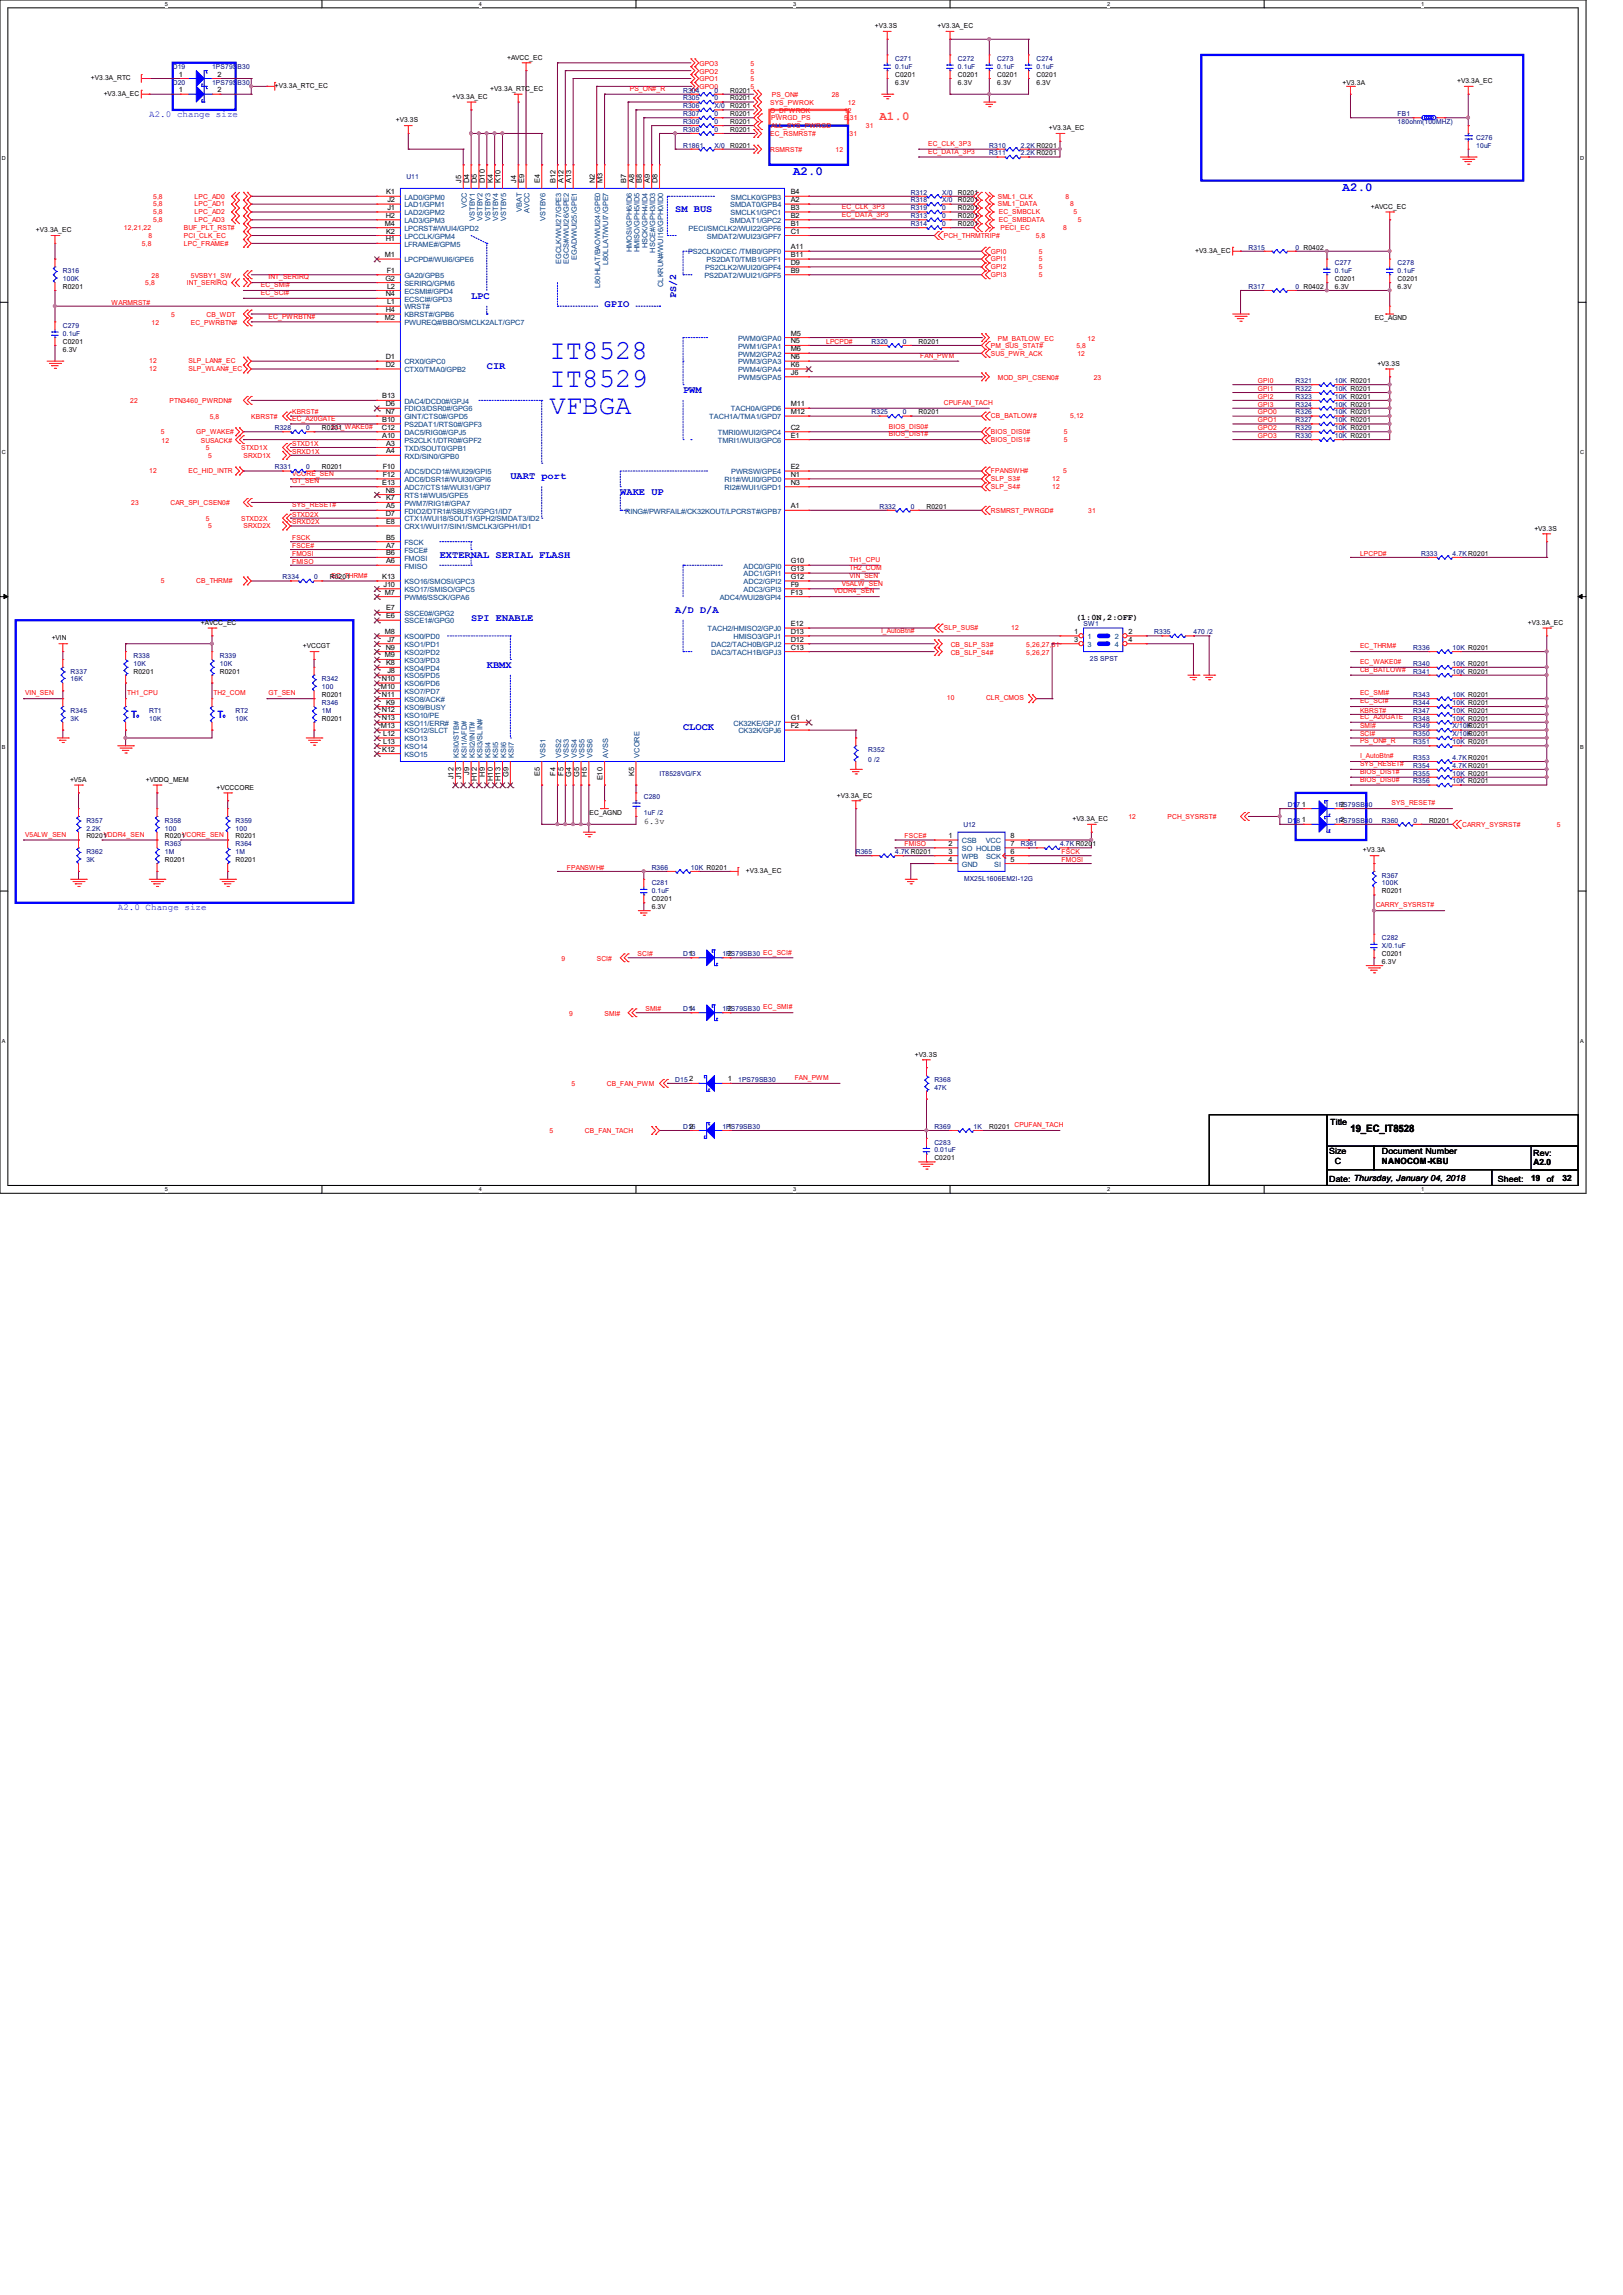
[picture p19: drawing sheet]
<svg xmlns="http://www.w3.org/2000/svg" width="210mm" height="297mm" viewBox="0 0 210 297" stroke-linecap="round" stroke-linejoin="round" font-family="sans-serif">
<defs><g id="words">
<g font-size="3.6" fill="#00f">
<text x="71.1" y="46.5">IT8528</text>
<text x="71.1" y="50">IT8529</text>
<text x="71.1" y="53.6">VFBGA</text>
</g>
<text font-size="1.6" fill="#ff8000" x="113.8" y="15.6">A1.0</text>
<g font-size="1.6" fill="#00f">
<text x="102.6" y="22.7">A2.0</text>
<text x="173.7" y="24.7">A2.0</text>
</g>
<g font-size="1.3" fill="#00f">
<text x="87.4" y="27.5">SM BUS</text>
<text x="61" y="38.7">LPC</text>
<text x="78.2" y="39.7">GPIO</text>
<text x="87.5" y="38.6" transform="rotate(-90 87.5 38.6)">PS/2</text>
<text x="63" y="47.8">CIR</text>
<text x="88.4" y="50.8">PWM</text>
<text x="66" y="62">UART port</text>
<text x="80.3" y="64.1">WAKE UP</text>
<text x="56.9" y="72.2">EXTERNAL SERIAL FLASH</text>
<text x="61" y="80.3">SPI ENABLE</text>
<text x="87.4" y="79.3">A/D D/A</text>
<text x="63" y="86.4">KBMX</text>
<text x="17" y="92.9">T</text>
<text x="28.2" y="92.9">T</text>
<text x="88.4" y="94.5">CLOCK</text>
</g>
<text font-size="1.3" x="174.8" y="146.5">19_EC_IT8528</text>
<g font-size="1.2" fill="#00f">
<text x="19.3" y="15.2">A2.0 change size</text>
<text x="15.2" y="117.8">A2.0 Change size</text>
</g>
<g font-size="1.1">
<text x="139.2" y="80.2">(1:0N,2:OFF)</text>
<text x="83.3" y="106.6">6.3v</text>
<text x="172" y="149.4">Size</text>
<text x="172.1" y="145.5">Title</text>
<text x="178.8" y="149.4">Document Number</text>
<text x="198.4" y="149.6">Rev:</text>
<text x="172" y="152.9">Date: Thursday, January 04, 2018</text>
<text x="172.7" y="150.7">C</text>
<text x="178.8" y="150.7">NANOCOM-KBU</text>
<text x="193.8" y="152.9">Sheet:</text>
<text x="198.1" y="152.9">19</text>
<text x="198.4" y="150.8">A2.0</text>
<text x="200.2" y="153">of</text>
<text x="202.2" y="152.9">32</text>
</g>
<g font-size=".9">
<text x="113.2" y="3.6">+V3.3S</text>
<text x="121.3" y="3.6">+V3.3A_EC</text>
<text x="11.8" y="10.4">+V3.3A_RTC</text>
<text x="23.2" y="9.9">1</text>
<text x="23.2" y="11.9">1</text>
<text x="28.2" y="9.9">2</text>
<text x="28.2" y="11.9">2</text>
<text x="35.6" y="11.4">+V3.3A_RTC_EC</text>
<text x="63.4" y="11.8">+V3.3A_RTC_EC</text>
<text x="65.6" y="7.7">+AVCC_EC</text>
<text x="94.5" y="12">R0201</text>
<text x="115.8" y="9.9">C0201</text>
<text x="115.8" y="11">6.3V</text>
<text x="124" y="9.9">C0201</text>
<text x="124" y="11">6.3V</text>
<text x="129" y="9.9">C0201</text>
<text x="129" y="11">6.3V</text>
<text x="134.1" y="9.9">C0201</text>
<text x="134.1" y="11">6.3V</text>
<text x="173.7" y="11">+V3.3A</text>
<text x="188.6" y="10.8">+V3.3A_EC</text>
<text x="13.4" y="12.4">+V3.3A_EC</text>
<text x="51.2" y="15.8">+V3.3S</text>
<text x="58.5" y="12.8">+V3.3A_EC</text>
<text x="94.5" y="16">R0201</text>
<text x="94.5" y="17.1">R0201</text>
<text x="94.5" y="14">R0201</text>
<text x="94.5" y="13">R0201</text>
<text x="94.5" y="15">R0201</text>
<text x="135.7" y="16.8">+V3.3A_EC</text>
<text x="59.7" y="23.7" transform="rotate(-90 59.7 23.7)">J5</text>
<text x="60.7" y="23.7" transform="rotate(-90 60.7 23.7)">D4</text>
<text x="61.7" y="23.7" transform="rotate(-90 61.7 23.7)">D5</text>
<text x="62.7" y="23.7" transform="rotate(-90 62.7 23.7)">D10</text>
<text x="63.8" y="23.7" transform="rotate(-90 63.8 23.7)">K4</text>
<text x="64.8" y="23.7" transform="rotate(-90 64.8 23.7)">K10</text>
<text x="66.8" y="23.7" transform="rotate(-90 66.8 23.7)">J4</text>
<text x="67.8" y="23.7" transform="rotate(-90 67.8 23.7)">E9</text>
<text x="69.8" y="23.7" transform="rotate(-90 69.8 23.7)">E4</text>
<text x="71.9" y="23.7" transform="rotate(-90 71.9 23.7)">B12</text>
<text x="72.9" y="23.7" transform="rotate(-90 72.9 23.7)">A12</text>
<text x="73.9" y="23.7" transform="rotate(-90 73.9 23.7)">A13</text>
<text x="77" y="23.7" transform="rotate(-90 77 23.7)">N2</text>
<text x="78" y="23.7" transform="rotate(-90 78 23.7)">M3</text>
<text x="81" y="23.7" transform="rotate(-90 81 23.7)">B7</text>
<text x="82" y="23.7" transform="rotate(-90 82 23.7)">A8</text>
<text x="83.1" y="23.7" transform="rotate(-90 83.1 23.7)">B8</text>
<text x="84.1" y="23.7" transform="rotate(-90 84.1 23.7)">A9</text>
<text x="85.1" y="23.7" transform="rotate(-90 85.1 23.7)">D8</text>
<text x="94.5" y="19.1">R0201</text>
<text x="49.8" y="29.2">M4</text>
<text x="49.9" y="28.2">H2</text>
<text x="50" y="25.1">K1</text>
<text x="50.1" y="26.2">J2</text>
<text x="50.1" y="27.2">J1</text>
<text x="102.3" y="25.1">B4</text>
<text x="102.3" y="27.2">B3</text>
<text x="102.3" y="26.2">A2</text>
<text x="102.3" y="28.2">B2</text>
<text x="102.3" y="29.2">B1</text>
<text x="124" y="25.2">R0201</text>
<text x="124" y="27.2">R0201</text>
<text x="124" y="26.2">R0201</text>
<text x="124" y="28.2">R0201</text>
<text x="124" y="29.3">R0201</text>
<text x="177.4" y="27">+AVCC_EC</text>
<text x="4.7" y="30.1">+V3.3A_EC</text>
<text x="49.8" y="33.3">M1</text>
<text x="49.9" y="31.2">H1</text>
<text x="50" y="30.2">K2</text>
<text x="50" y="35.3">F1</text>
<text x="102.3" y="32.3">A11</text>
<text x="102.3" y="33.3">B11</text>
<text x="102.3" y="34.3">D9</text>
<text x="102.3" y="35.3">B9</text>
<text x="102.3" y="30.2">C1</text>
<text x="154.6" y="32.7">+V3.3A_EC</text>
<text x="8.1" y="37.4">R0201</text>
<text x="49.8" y="41.4">M2</text>
<text x="49.9" y="36.3">G2</text>
<text x="49.9" y="38.4">N4</text>
<text x="49.9" y="40.4">H4</text>
<text x="50.1" y="39.4">L1</text>
<text x="50.1" y="37.3">L2</text>
<text x="172.7" y="36.4">C0201</text>
<text x="172.7" y="37.4">6.3V</text>
<text x="177.9" y="41.4">EC_AGND</text>
<text x="180.9" y="36.4">C0201</text>
<text x="180.9" y="37.4">6.3V</text>
<text x="8.1" y="44.5">C0201</text>
<text x="8.1" y="45.5">6.3V</text>
<text x="49.9" y="47.5">D2</text>
<text x="49.9" y="46.5">D1</text>
<text x="102.3" y="43.4">M5</text>
<text x="102.3" y="44.4">N5</text>
<text x="102.3" y="45.5">M6</text>
<text x="102.3" y="46.5">N6</text>
<text x="102.3" y="47.5">K6</text>
<text x="118.9" y="44.5">R0201</text>
<text x="178.2" y="47.3">+V3.3S</text>
<text x="49.4" y="51.6">B13</text>
<text x="49.9" y="52.6">D6</text>
<text x="49.9" y="53.6">N7</text>
<text x="102.3" y="52.6">M11</text>
<text x="102.3" y="53.6">M12</text>
<text x="102.3" y="48.5">J6</text>
<text x="118.9" y="53.6">R0201</text>
<text x="41.7" y="55.7">R0201</text>
<text x="49.4" y="55.6">C12</text>
<text x="49.4" y="56.6">A10</text>
<text x="49.4" y="54.6">B10</text>
<text x="50" y="57.7">A3</text>
<text x="50" y="58.7">A4</text>
<text x="102.3" y="55.6">C2</text>
<text x="102.3" y="56.6">E1</text>
<text x="41.7" y="60.7">R0201</text>
<text x="49.4" y="62.7">E13</text>
<text x="49.5" y="60.7">F10</text>
<text x="49.5" y="61.7">F12</text>
<text x="49.9" y="63.8">N8</text>
<text x="50" y="64.8">K7</text>
<text x="50" y="65.8">A5</text>
<text x="102.3" y="60.7">E2</text>
<text x="102.3" y="61.7">N1</text>
<text x="102.3" y="62.7">N3</text>
<text x="102.3" y="65.8">A1</text>
<text x="119.9" y="65.8">R0201</text>
<text x="49.9" y="66.8">D7</text>
<text x="50" y="69.8">B5</text>
<text x="50" y="70.9">A7</text>
<text x="50" y="67.8">E8</text>
<text x="50" y="71.9">B6</text>
<text x="198.5" y="68.7">+V3.3S</text>
<text x="42.7" y="75">R0201</text>
<text x="49.4" y="74.9">K13</text>
<text x="49.6" y="75.9">J10</text>
<text x="49.8" y="77">M7</text>
<text x="50" y="72.9">A6</text>
<text x="102.3" y="72.9">G10</text>
<text x="102.3" y="73.9">G13</text>
<text x="102.3" y="74.9">G12</text>
<text x="102.3" y="75.9">F9</text>
<text x="102.3" y="77">F13</text>
<text x="6.7" y="82.9">+VIN</text>
<text x="26" y="80.9">+AVCC_EC</text>
<text x="39.2" y="83.9">+VCCGT</text>
<text x="49.8" y="82">M8</text>
<text x="50" y="80">E6</text>
<text x="50" y="79">E7</text>
<text x="50.1" y="83.1">J7</text>
<text x="102.3" y="83.1">D12</text>
<text x="102.3" y="82">D13</text>
<text x="102.3" y="81">E12</text>
<text x="139" y="82">1</text>
<text x="139" y="83.1">3</text>
<text x="146" y="82">2</text>
<text x="146" y="83.1">4</text>
<text x="197.7" y="80.9">+V3.3A_EC</text>
<text x="17.3" y="87.2">R0201</text>
<text x="28.4" y="87.2">R0201</text>
<text x="49.3" y="89.2">M10</text>
<text x="49.4" y="88.1">N10</text>
<text x="49.8" y="85.1">M9</text>
<text x="49.9" y="84.1">N9</text>
<text x="50" y="86.1">K8</text>
<text x="50.1" y="87.1">J8</text>
<text x="102.3" y="84.1">C13</text>
<text x="41.7" y="90.2">R0201</text>
<text x="41.7" y="93.3">R0201</text>
<text x="49.3" y="94.2">M13</text>
<text x="49.4" y="90.2">N11</text>
<text x="49.4" y="92.2">N12</text>
<text x="49.4" y="93.2">N13</text>
<text x="49.6" y="95.2">L12</text>
<text x="50" y="91.2">K9</text>
<text x="102.3" y="93.2">G1</text>
<text x="102.3" y="94.2">F2</text>
<text x="190" y="94.3">R0201</text>
<text x="190" y="95.3">R0201</text>
<text x="9.1" y="101.2">+V5A</text>
<text x="18.9" y="101.2">+VDDQ_MEM</text>
<text x="49.4" y="97.3">K12</text>
<text x="49.6" y="96.3">L13</text>
<text x="58.7" y="100.8" transform="rotate(-90 58.7 100.8)">J12</text>
<text x="59.7" y="100.8" transform="rotate(-90 59.7 100.8)">J13</text>
<text x="60.7" y="100.3" transform="rotate(-90 60.7 100.3)">J9</text>
<text x="61.7" y="101.1" transform="rotate(-90 61.7 101.1)">H12</text>
<text x="62.7" y="100.5" transform="rotate(-90 62.7 100.5)">H9</text>
<text x="63.8" y="101.1" transform="rotate(-90 63.8 101.1)">H10</text>
<text x="64.8" y="101.1" transform="rotate(-90 64.8 101.1)">H13</text>
<text x="65.8" y="100.6" transform="rotate(-90 65.8 100.6)">G9</text>
<text x="69.8" y="100.5" transform="rotate(-90 69.8 100.5)">E5</text>
<text x="71.9" y="100.4" transform="rotate(-90 71.9 100.4)">F4</text>
<text x="72.9" y="100.4" transform="rotate(-90 72.9 100.4)">F5</text>
<text x="73.9" y="100.6" transform="rotate(-90 73.9 100.6)">G4</text>
<text x="74.9" y="100.6" transform="rotate(-90 74.9 100.6)">G5</text>
<text x="75.9" y="100.5" transform="rotate(-90 75.9 100.5)">H5</text>
<text x="78" y="101" transform="rotate(-90 78 101)">E10</text>
<text x="82" y="100.5" transform="rotate(-90 82 100.5)">K5</text>
<text x="28" y="102.2">+VCCCORE</text>
<text x="76.3" y="105.5">EC_AGND</text>
<text x="108.3" y="103.2">+V3.3A_EC</text>
<text x="138.8" y="106.3">+V3.3A_EC</text>
<text x="168.4" y="106.4">1</text>
<text x="168.4" y="104.4">1</text>
<text x="173.4" y="106.4">2</text>
<text x="173.4" y="104.4">2</text>
<text x="184.9" y="106.5">R0201</text>
<text x="11.2" y="108.5">R0201VDDR4_SEN</text>
<text x="21.3" y="111.5">R0201</text>
<text x="21.3" y="108.5">R0201VCORE_SEN</text>
<text x="30.5" y="108.5">R0201</text>
<text x="30.5" y="111.5">R0201</text>
<text x="96.5" y="113">+V3.3A_EC</text>
<text x="122.7" y="108.5">1</text>
<text x="122.7" y="109.5">2</text>
<text x="122.7" y="110.5">3</text>
<text x="122.7" y="111.5">4</text>
<text x="130.8" y="108.5">8</text>
<text x="130.8" y="109.5">7</text>
<text x="130.8" y="110.5">6</text>
<text x="130.8" y="111.5">5</text>
<text x="176.4" y="110.3">+V3.3A</text>
<text x="84.3" y="116.6">C0201</text>
<text x="84.3" y="117.6">6.3V</text>
<text x="178.8" y="115.6">R0201</text>
<text x="89.2" y="123.7">1</text>
<text x="94.2" y="123.7">2</text>
<text x="178.8" y="123.7">C0201</text>
<text x="178.8" y="124.8">6.3V</text>
<text x="89.2" y="130.8">1</text>
<text x="94.2" y="130.8">2</text>
<text x="118.4" y="136.7">+V3.3S</text>
<text x="89.2" y="140">2</text>
<text x="94.2" y="140">1</text>
<text x="89.2" y="146">2</text>
<text x="94.2" y="146">1</text>
<text x="128" y="146.1">R0201 CPUFAN_TACH</text>
<text x="120.9" y="150.2">C0201</text>
</g>
<g font-size=".9" fill="#000080">
<text x="22.4" y="8.9">D19</text>
<text x="22.4" y="11">D20</text>
<text x="27.4" y="8.9">1PS79SB30</text>
<text x="27.4" y="11">1PS79SB30</text>
<text x="88.4" y="12">R304</text>
<text x="92.5" y="12">0</text>
<text x="115.8" y="7.9">C271</text>
<text x="115.8" y="8.9">0.1uF</text>
<text x="124" y="7.9">C272</text>
<text x="124" y="8.9">0.1uF</text>
<text x="129" y="7.9">C273</text>
<text x="129" y="8.9">0.1uF</text>
<text x="134.1" y="7.9">C274</text>
<text x="134.1" y="8.9">0.1uF</text>
<text x="88.4" y="16">R309</text>
<text x="88.4" y="17.1">R308</text>
<text x="88.4" y="14">R306</text>
<text x="88.4" y="13">R305</text>
<text x="88.4" y="15">R307</text>
<text x="92.5" y="16">0</text>
<text x="92.5" y="17.1">0</text>
<text x="92.5" y="14">X/0</text>
<text x="92.5" y="13">0</text>
<text x="92.5" y="15">0</text>
<text x="180.9" y="15">FB1</text>
<text x="180.9" y="16">180ohm(100MHZ)</text>
<text x="52.6" y="23.2">U11</text>
<text x="88.4" y="19.1">R1861</text>
<text x="92.5" y="19.1">X/0</text>
<text x="128" y="20.1">R311</text>
<text x="128" y="19.1">R310</text>
<text x="132.1" y="20.1">2.2K R0201</text>
<text x="132.1" y="19.1">2.2K R0201</text>
<text x="191" y="18.1">C276</text>
<text x="191" y="19.1">10uF</text>
<text x="117.9" y="25.2">R312</text>
<text x="117.9" y="27.2">R319</text>
<text x="117.9" y="26.2">R318</text>
<text x="117.9" y="28.2">R313</text>
<text x="117.9" y="29.3">R314</text>
<text x="121.9" y="25.2">X/0</text>
<text x="121.9" y="27.2">0</text>
<text x="121.9" y="26.2">X/0</text>
<text x="121.9" y="28.2">0</text>
<text x="121.9" y="29.3">0</text>
<text x="8.1" y="35.3">R316</text>
<text x="161.5" y="32.3">R315</text>
<text x="167.6" y="32.3">0 R0402</text>
<text x="172.7" y="34.3">C277</text>
<text x="172.7" y="35.3">0.1uF</text>
<text x="180.9" y="34.3">C278</text>
<text x="180.9" y="35.3">0.1uF</text>
<text x="8.1" y="36.4">100K</text>
<text x="161.5" y="37.4">R317</text>
<text x="167.6" y="37.4">0 R0402</text>
<text x="8.1" y="42.5">C279</text>
<text x="8.1" y="43.5">0.1uF</text>
<text x="112.8" y="44.5">R320</text>
<text x="116.8" y="44.5">0</text>
<text x="112.8" y="53.6">R325</text>
<text x="116.8" y="53.6">0</text>
<text x="167.6" y="50.6">R322</text>
<text x="167.6" y="51.6">R323</text>
<text x="167.6" y="52.6">R324</text>
<text x="167.6" y="53.6">R326</text>
<text x="167.6" y="49.6">R321</text>
<text x="172.7" y="50.6">10K R0201</text>
<text x="172.7" y="51.6">10K R0201</text>
<text x="172.7" y="52.6">10K R0201</text>
<text x="172.7" y="53.6">10K R0201</text>
<text x="172.7" y="49.6">10K R0201</text>
<text x="35.6" y="55.7">R328</text>
<text x="39.6" y="55.7">0</text>
<text x="167.6" y="55.7">R329</text>
<text x="167.6" y="54.7">R327</text>
<text x="167.6" y="56.7">R330</text>
<text x="172.7" y="55.7">10K R0201</text>
<text x="172.7" y="54.7">10K R0201</text>
<text x="172.7" y="56.7">10K R0201</text>
<text x="35.6" y="60.7">R331</text>
<text x="39.6" y="60.7">0</text>
<text x="113.8" y="65.8">R332</text>
<text x="117.9" y="65.8">0</text>
<text x="183.9" y="71.9">R333</text>
<text x="188" y="71.9">4.7K R0201</text>
<text x="36.6" y="75">R334</text>
<text x="40.6" y="75">0</text>
<text x="140.2" y="81.1">SW1</text>
<text x="149.4" y="82.1">R335</text>
<text x="154.4" y="82.1">470 /2</text>
<text x="9.1" y="87.2">R337</text>
<text x="9.1" y="88.2">16K</text>
<text x="17.3" y="85.1">R338</text>
<text x="17.3" y="86.1">10K</text>
<text x="28.4" y="85.1">R339</text>
<text x="28.4" y="86.1">10K</text>
<text x="41.7" y="88.2">R342</text>
<text x="41.7" y="89.2">100</text>
<text x="141" y="85.6">2S SPST</text>
<text x="182.9" y="86.1">R340</text>
<text x="182.9" y="87.2">R341</text>
<text x="182.9" y="84.1">R336</text>
<text x="188" y="86.1">10K R0201</text>
<text x="188" y="87.2">10K R0201</text>
<text x="188" y="84.1">10K R0201</text>
<text x="9.1" y="92.2">R345</text>
<text x="9.1" y="93.3">3K</text>
<text x="19.3" y="92.2">RT1</text>
<text x="19.3" y="93.3">10K</text>
<text x="30.5" y="92.2">RT2</text>
<text x="30.5" y="93.3">10K</text>
<text x="41.7" y="91.2">R346</text>
<text x="41.7" y="92.2">1M</text>
<text x="182.9" y="92.2">R347</text>
<text x="182.9" y="91.2">R344</text>
<text x="182.9" y="93.3">R348</text>
<text x="182.9" y="94.3">R349</text>
<text x="182.9" y="90.2">R343</text>
<text x="182.9" y="95.3">R350</text>
<text x="188" y="92.2">10K R0201</text>
<text x="188" y="91.2">10K R0201</text>
<text x="188" y="93.3">10K R0201</text>
<text x="188" y="94.3">X/10K</text>
<text x="188" y="90.2">10K R0201</text>
<text x="188" y="95.3">X/10K</text>
<text x="85.3" y="100.4">IT8528VG/FX</text>
<text x="112.4" y="97.3">R352</text>
<text x="112.4" y="98.6">0 /2</text>
<text x="182.9" y="98.3">R353</text>
<text x="182.9" y="96.3">R351</text>
<text x="182.9" y="100.4">R355</text>
<text x="182.9" y="101.4">R356</text>
<text x="182.9" y="99.4">R354</text>
<text x="188" y="98.3">4.7K R0201</text>
<text x="188" y="96.3">10K R0201</text>
<text x="188" y="100.4">10K R0201</text>
<text x="188" y="101.4">10K R0201</text>
<text x="188" y="99.4">4.7K R0201</text>
<text x="11.2" y="106.5">R357</text>
<text x="11.2" y="107.5">2.2K</text>
<text x="21.3" y="106.5">R358</text>
<text x="21.3" y="107.5">100</text>
<text x="30.5" y="106.5">R359</text>
<text x="30.5" y="107.5">100</text>
<text x="83.3" y="103.4">C280</text>
<text x="83.3" y="105.5">1uF /2</text>
<text x="124.7" y="107.1">U12</text>
<text x="166.6" y="106.5">D18</text>
<text x="166.6" y="104.4">D17</text>
<text x="172.7" y="106.5">1PS79SB30</text>
<text x="172.7" y="104.4">1PS79SB30</text>
<text x="178.8" y="106.5">R360</text>
<text x="182.9" y="106.5">0</text>
<text x="11.2" y="110.5">R362</text>
<text x="11.2" y="111.5">3K</text>
<text x="21.3" y="109.5">R363</text>
<text x="21.3" y="110.5">1M</text>
<text x="30.5" y="109.5">R364</text>
<text x="30.5" y="110.5">1M</text>
<text x="84.3" y="112.6">R366</text>
<text x="89.4" y="112.6">10K R0201</text>
<text x="110.7" y="110.5">R365</text>
<text x="115.8" y="110.5">4.7K R0201</text>
<text x="132.1" y="109.5">R361</text>
<text x="137.2" y="109.5">4.7K R0201</text>
<text x="178.8" y="113.6">R367</text>
<text x="84.3" y="114.6">C281</text>
<text x="84.3" y="115.6">0.1uF</text>
<text x="124.8" y="114">MX25L1606EM2I-12G</text>
<text x="178.8" y="114.6">100K</text>
<text x="88.4" y="123.7">D13</text>
<text x="93.5" y="123.7">1PS79SB30 EC_SCI#</text>
<text x="178.8" y="121.7">C282</text>
<text x="178.8" y="122.7">X/0.1uF</text>
<text x="88.4" y="130.9">D14</text>
<text x="93.5" y="130.9">1PS79SB30 EC_SMI#</text>
<text x="87.4" y="140">D15</text>
<text x="95.5" y="140">1PS79SB30</text>
<text x="120.9" y="140">R368</text>
<text x="120.9" y="141">47K</text>
<text x="88.4" y="146.1">D16</text>
<text x="93.5" y="146.1">1PS79SB30</text>
<text x="120.9" y="146.1">R369</text>
<text x="120.9" y="148.1">C283</text>
<text x="120.9" y="149.1">0.01uF</text>
<text x="126" y="146.1">1K</text>
</g>
<g font-size=".9" fill="#f00">
<text x="81.5" y="11.8">PS_ON#_R</text>
<text x="90.5" y="11.6">GPO0</text>
<text x="90.5" y="10.5">GPO1</text>
<text x="90.5" y="9.5">GPO2</text>
<text x="90.5" y="8.5">GPO3</text>
<text x="97.1" y="11.6">5</text>
<text x="97.1" y="10.5">5</text>
<text x="97.1" y="9.5">5</text>
<text x="97.1" y="8.5">5</text>
<text x="99.7" y="17.7">EC_RSMRST#</text>
<text x="99.7" y="14.6">O_DPWROK</text>
<text x="99.7" y="13.6">SYS_PWROK</text>
<text x="99.8" y="15.5">PWRGD_PS</text>
<text x="99.8" y="16.6">ALL_SYS_PWRGD</text>
<text x="99.9" y="12.6">PS_ON#</text>
<text x="107.6" y="12.6">28</text>
<text x="109.2" y="14.6">12</text>
<text x="109.2" y="15.5">5,31</text>
<text x="109.7" y="13.6">12</text>
<text x="109.9" y="17.7">31</text>
<text x="112.1" y="16.6">31</text>
<text x="99.7" y="19.7">RSMRST#</text>
<text x="108.1" y="19.7">12</text>
<text x="120.1" y="19.9">EC_DATA_3P3</text>
<text x="120.1" y="18.9">EC_CLK_3P3</text>
<text x="16" y="29.8">12,21,22</text>
<text x="19.8" y="25.7">5,8</text>
<text x="19.8" y="26.7">5,8</text>
<text x="19.8" y="27.7">5,8</text>
<text x="19.8" y="28.7">5,8</text>
<text x="23.8" y="29.8">BUF_PLT_RST#</text>
<text x="25.2" y="25.7">LPC_AD0</text>
<text x="25.2" y="26.7">LPC_AD1</text>
<text x="25.2" y="27.7">LPC_AD2</text>
<text x="25.2" y="28.7">LPC_AD3</text>
<text x="108.9" y="27">EC_CLK_3P3</text>
<text x="108.9" y="28">EC_DATA_3P3</text>
<text x="129.1" y="25.7">SML1_CLK</text>
<text x="129.1" y="26.7">SML1_DATA</text>
<text x="129.2" y="27.7">EC_SMBCLK</text>
<text x="129.2" y="28.7">EC_SMBDATA</text>
<text x="129.5" y="29.8">PECI_EC</text>
<text x="137.6" y="29.8">8</text>
<text x="137.9" y="25.7">8</text>
<text x="138.5" y="26.7">8</text>
<text x="138.9" y="27.7">5</text>
<text x="139.5" y="28.7">5</text>
<text x="18.4" y="31.8">5,8</text>
<text x="19.2" y="30.8">8</text>
<text x="19.6" y="35.9">28</text>
<text x="23.8" y="31.8">LPC_FRAME#</text>
<text x="23.8" y="30.8">PCI_CLK_EC</text>
<text x="24.7" y="35.9">5VSBY1_SW</text>
<text x="122.1" y="30.8">PCH_THRMTRIP#</text>
<text x="128.2" y="32.8">GPI0</text>
<text x="128.2" y="33.8">GPI1</text>
<text x="128.2" y="34.8">GPI2</text>
<text x="128.2" y="35.9">GPI3</text>
<text x="134" y="30.8">5,8</text>
<text x="134.4" y="32.8">5</text>
<text x="134.4" y="33.8">5</text>
<text x="134.4" y="34.8">5</text>
<text x="134.4" y="35.9">5</text>
<text x="14.4" y="39.4">WARMRST#</text>
<text x="18.8" y="36.9">5,8</text>
<text x="22.1" y="41">5</text>
<text x="24.2" y="36.9">INT_SERIRQ</text>
<text x="26.7" y="41">CB_WDT</text>
<text x="33.7" y="38.2">EC_SCI#</text>
<text x="33.7" y="37.2">EC_SMI#</text>
<text x="34.8" y="41.2">EC_PWRBTN#</text>
<text x="34.8" y="36.2">INT_SERIRQ</text>
<text x="19.3" y="47">12</text>
<text x="19.6" y="42">12</text>
<text x="24.4" y="47">SLP_LAN#_EC</text>
<text x="24.7" y="42">EC_PWRBTN#</text>
<text x="106.9" y="44.5">LPCPD#</text>
<text x="119.1" y="46.3">FAN_PWM</text>
<text x="128.2" y="45">PM_SUS_STAT#</text>
<text x="128.2" y="46">SUS_PWR_ACK</text>
<text x="129.1" y="44.1">PM_BATLOW_EC</text>
<text x="139.3" y="45">5,8</text>
<text x="139.4" y="46">12</text>
<text x="140.7" y="44.1">12</text>
<text x="16.8" y="52.2">22</text>
<text x="19.3" y="48">12</text>
<text x="21.9" y="52.2">PTN3460_PWRDN#</text>
<text x="24.4" y="48">SLP_WLAN#_EC</text>
<text x="37.8" y="53.6">KBRST#</text>
<text x="122.1" y="52.4">CPUFAN_TACH</text>
<text x="129.1" y="49.1">MOD_SPI_CSEN0#</text>
<text x="141.5" y="49.1">23</text>
<text x="162.8" y="49.6">GPI0</text>
<text x="162.8" y="50.6">GPI1</text>
<text x="162.8" y="51.6">GPI2</text>
<text x="162.8" y="52.6">GPI3</text>
<text x="162.8" y="53.6">GPO0</text>
<text x="20.8" y="56.2">5</text>
<text x="20.9" y="57.3">12</text>
<text x="25.4" y="56.2">GP_WAKE#</text>
<text x="26" y="57.3">SUSACK#</text>
<text x="26.6" y="58.3">5</text>
<text x="26.9" y="59.2">5</text>
<text x="27.1" y="54.2">5,8</text>
<text x="31.2" y="58.3">STXD1X</text>
<text x="31.5" y="59.2">SRXD1X</text>
<text x="32.5" y="54.2">KBRST#</text>
<text x="37.8" y="58.7">SRXD1X</text>
<text x="37.8" y="57.7">STXD1X</text>
<text x="37.8" y="54.4">EC_A20GATE</text>
<text x="42.9" y="55.5">EC_WAKE0#</text>
<text x="115" y="55.5">BIOS_DIS0#</text>
<text x="115" y="56.5">BIOS_DIS1#</text>
<text x="128.2" y="56.2">BIOS_DIS0#</text>
<text x="128.2" y="57.2">BIOS_DIS1#</text>
<text x="128.2" y="54.1">CB_BATLOW#</text>
<text x="137.7" y="56.2">5</text>
<text x="137.7" y="57.2">5</text>
<text x="138.5" y="54.1">5,12</text>
<text x="162.8" y="54.7">GPO1</text>
<text x="162.8" y="55.7">GPO2</text>
<text x="162.8" y="56.7">GPO3</text>
<text x="17" y="65.4">23</text>
<text x="19.3" y="61.3">12</text>
<text x="22.1" y="65.4">CAR_SPI_CSEN0#</text>
<text x="24.4" y="61.3">EC_HID_INTR</text>
<text x="37.8" y="65.6">SYS_RESET#</text>
<text x="37.8" y="61.6">VCORE_SEN</text>
<text x="37.8" y="62.6">GT_SEN</text>
<text x="128.2" y="61.3">FPANSWH#</text>
<text x="128.2" y="62.3">SLP_S3#</text>
<text x="128.2" y="63.3">SLP_S4#</text>
<text x="136.1" y="62.3">12</text>
<text x="136.1" y="63.3">12</text>
<text x="137.6" y="61.3">5</text>
<text x="26.6" y="67.4">5</text>
<text x="26.9" y="68.4">5</text>
<text x="31.2" y="67.4">STXD2X</text>
<text x="31.5" y="68.4">SRXD2X</text>
<text x="37.8" y="69.9">FSCK</text>
<text x="37.8" y="71.9">FMOSI</text>
<text x="37.8" y="70.9">FSCE#</text>
<text x="37.8" y="67.9">SRXD2X</text>
<text x="37.8" y="66.8">STXD2X</text>
<text x="128.2" y="66.3">RSMRST_PWRGD#</text>
<text x="140.8" y="66.3">31</text>
<text x="176" y="71.9">LPCPD#</text>
<text x="20.8" y="75.5">5</text>
<text x="25.4" y="75.5">CB_THRM#</text>
<text x="37.8" y="72.9">FMISO</text>
<text x="42.9" y="74.8">EC_THRM#</text>
<text x="107.9" y="76.8">VDDR4_SEN</text>
<text x="108.9" y="75.8">V5ALW_SEN</text>
<text x="109.9" y="74.8">VIN_SEN</text>
<text x="109.9" y="72.7">TH1_CPU</text>
<text x="109.9" y="73.7">TH2_COM</text>
<text x="114" y="81.9">I_AutoBtn#</text>
<text x="122.1" y="81.6">SLP_SUS#</text>
<text x="123" y="83.7">CB_SLP_S3#</text>
<text x="130.9" y="81.6">12</text>
<text x="132.8" y="83.7">5,26,27,31</text>
<text x="176" y="83.9">EC_THRM#</text>
<text x="123" y="84.7">CB_SLP_S4#</text>
<text x="132.8" y="84.7">5,26,27</text>
<text x="176" y="87">CB_BATLOW#</text>
<text x="176" y="85.9">EC_WAKE0#</text>
<text x="3.3" y="90">VIN_SEN</text>
<text x="16.5" y="90">TH1_CPU</text>
<text x="27.6" y="90">TH2_COM</text>
<text x="34.8" y="90">GT_SEN</text>
<text x="122.5" y="90.6">10</text>
<text x="127.6" y="90.6">CLR_CMOS</text>
<text x="176" y="93">EC_A20GATE</text>
<text x="176" y="95.3">SCI#</text>
<text x="176" y="94.3">SMI#</text>
<text x="176" y="91">EC_SCI#</text>
<text x="176" y="90">EC_SMI#</text>
<text x="176" y="92.2">KBRST#</text>
<text x="176" y="100.2">BIOS_DIS1#</text>
<text x="176" y="101.2">BIOS_DIS0#</text>
<text x="176" y="98.1">I_AutoBtn#</text>
<text x="176" y="99.1">SYS_RESET#</text>
<text x="176" y="96.1">PS_ON#_R</text>
<text x="146" y="106">12</text>
<text x="151.1" y="106">PCH_SYSRST#</text>
<text x="180" y="104.2">SYS_RESET#</text>
<text x="189.2" y="107">CARRY_SYSRST#</text>
<text x="201.5" y="107">5</text>
<text x="3.3" y="108.3">V5ALW_SEN</text>
<text x="73.4" y="112.6">FPANSWH#</text>
<text x="117.1" y="108.5">FSCE#</text>
<text x="117.1" y="109.5">FMISO</text>
<text x="137.4" y="110.5">FSCK</text>
<text x="137.4" y="111.5">FMOSI</text>
<text x="178" y="117.4">CARRY_SYSRST#</text>
<text x="72.6" y="124.3">9</text>
<text x="77.2" y="124.3">SCI#</text>
<text x="82.5" y="123.7">SCI#</text>
<text x="73.7" y="131.4">9</text>
<text x="78.2" y="131.4">SMI#</text>
<text x="83.5" y="130.9">SMI#</text>
<text x="74" y="140.6">5</text>
<text x="78.5" y="140.6">CB_FAN_PWM</text>
<text x="102.8" y="139.8">FAN_PWM</text>
<text x="71.1" y="146.6">5</text>
<text x="75.7" y="146.6">CB_FAN_TACH</text>
</g>
<g font-size=".9" fill="#004080">
<text x="52.3" y="25.8">LAD0/GPM0</text>
<text x="52.3" y="26.8">LAD1/GPM1</text>
<text x="52.3" y="27.9">LAD2/GPM2</text>
<text x="52.3" y="28.9">LAD3/GPM3</text>
<text x="52.3" y="29.9">LPCRST#/WUI4/GPD2</text>
<text x="60.4" y="26.9" transform="rotate(-90 60.4 26.9)">VCC</text>
<text x="61.4" y="28.6" transform="rotate(-90 61.4 28.6)">VSTBY1</text>
<text x="62.4" y="28.6" transform="rotate(-90 62.4 28.6)">VSTBY2</text>
<text x="63.5" y="28.6" transform="rotate(-90 63.5 28.6)">VSTBY3</text>
<text x="64.5" y="28.6" transform="rotate(-90 64.5 28.6)">VSTBY4</text>
<text x="65.5" y="28.6" transform="rotate(-90 65.5 28.6)">VSTBY5</text>
<text x="67.5" y="27.4" transform="rotate(-90 67.5 27.4)">VBAT</text>
<text x="68.5" y="27.5" transform="rotate(-90 68.5 27.5)">AVCC</text>
<text x="70.6" y="28.6" transform="rotate(-90 70.6 28.6)">VSTBY6</text>
<text x="89.1" y="29.9">PECI/SMCLK2/WUI22/GPF6</text>
<text x="94.4" y="28.9">SMDAT1/GPC2</text>
<text x="94.5" y="26.8">SMDAT0/GPB4</text>
<text x="94.5" y="27.9">SMCLK1/GPC1</text>
<text x="94.6" y="25.8">SMCLK0/GPB3</text>
<text x="52.3" y="30.9">LPCCLK/GPM4</text>
<text x="52.3" y="31.9">LFRAME#/GPM5</text>
<text x="52.3" y="34">LPCPD#/WUI6/GPE6</text>
<text x="52.3" y="36">GA20/GPB5</text>
<text x="72.6" y="34.2" transform="rotate(-90 72.6 34.2)">EGCLK/WUI27/GPE3</text>
<text x="73.6" y="34.2" transform="rotate(-90 73.6 34.2)">EGCS#/WUI26/GPE2</text>
<text x="74.6" y="33.6" transform="rotate(-90 74.6 33.6)">EGAD/WUI25/GPE1</text>
<text x="78.7" y="34.3" transform="rotate(-90 78.7 34.3)">L80LLAT/WUI7/GPE7</text>
<text x="81.7" y="32.6" transform="rotate(-90 81.7 32.6)">HMOSI/GPH6/ID6</text>
<text x="82.8" y="32.6" transform="rotate(-90 82.8 32.6)">HMISO/GPH5/ID5</text>
<text x="83.8" y="32.1" transform="rotate(-90 83.8 32.1)">HSCK/GPH4/ID4</text>
<text x="84.8" y="32.7" transform="rotate(-90 84.8 32.7)">HSCE#/GPH3/ID3</text>
<text x="89" y="32.9">PS2CLK0/CEC /TMB0/GPF0</text>
<text x="91.1" y="36">PS2DAT2/WUI21/GPF5</text>
<text x="91.2" y="35">PS2CLK2/WUI20/GPF4</text>
<text x="91.4" y="34">PS2DAT0/TMB1/GPF1</text>
<text x="91.5" y="30.9">SMDAT2/WUI23/GPF7</text>
<text x="52.3" y="40">WRST#</text>
<text x="52.3" y="37">SERIRQ/GPM6</text>
<text x="52.3" y="38">ECSMI#/GPD4</text>
<text x="52.3" y="39">ECSCI#/GPD3</text>
<text x="52.3" y="41.1">KBRST#/GPB6</text>
<text x="77.7" y="37.3" transform="rotate(-90 77.7 37.3)">L80HLAT/BAO/WUI24/GPE0</text>
<text x="85.8" y="37.1" transform="rotate(-90 85.8 37.1)">CLKRUN#/WUI16/GPH0/ID0</text>
<text x="52.3" y="42.1">PWUREQ#/BBO/SMCLK2ALT/GPC7</text>
<text x="52.3" y="47.2">CRX0/GPC0</text>
<text x="95.5" y="44.1">PWM0/GPA0</text>
<text x="95.5" y="45.1">PWM1/GPA1</text>
<text x="95.5" y="46.1">PWM2/GPA2</text>
<text x="95.5" y="47.2">PWM3/GPA3</text>
<text x="52.3" y="53.3">FDIO3/DSR0#/GPG6</text>
<text x="52.3" y="48.2">CTX0/TMA0/GPB2</text>
<text x="52.3" y="52.2">DAC4/DCD0#/GPJ4</text>
<text x="94.6" y="53.3">TACH0A/GPD6</text>
<text x="95.5" y="48.2">PWM4/GPA4</text>
<text x="95.5" y="49.2">PWM5/GPA5</text>
<text x="52.3" y="57.3">PS2CLK1/DTR0#/GPF2</text>
<text x="52.3" y="58.3">TXD/SOUT0/GPB1</text>
<text x="52.3" y="59.4">RXD/SIN0/GPB0</text>
<text x="52.3" y="55.3">PS2DAT1/RTS0#/GPF3</text>
<text x="52.3" y="54.3">GINT/CTS0#/GPD5</text>
<text x="52.3" y="56.3">DAC5/RIG0#/GPJ5</text>
<text x="91.8" y="54.3">TACH1A/TMA1/GPD7</text>
<text x="92.9" y="56.3">TMRI0/WUI2/GPC4</text>
<text x="92.9" y="57.3">TMRI1/WUI3/GPC6</text>
<text x="52.3" y="64.4">RTS1#/WUI5/GPE5</text>
<text x="52.3" y="65.4">PWM7/RIG1#/GPA7</text>
<text x="52.3" y="61.4">ADC5/DCD1#/WUI29/GPI5</text>
<text x="52.3" y="62.4">ADC6/DSR1#/WUI30/GPI6</text>
<text x="52.3" y="63.4">ADC7/CTS1#/WUI31/GPI7</text>
<text x="93.8" y="62.4">RI1#/WUI0/GPD0</text>
<text x="93.8" y="63.4">RI2#/WUI1/GPD1</text>
<text x="94.6" y="61.4">PWRSW/GPE4</text>
<text x="52.3" y="70.5">FSCK</text>
<text x="52.3" y="71.5">FSCE#</text>
<text x="52.3" y="68.5">CRX1/WUI17/SIN1/SMCLK3/GPH1/ID1</text>
<text x="52.3" y="67.5">CTX1/WUI18/SOUT1/GPH2/SMDAT3/ID2</text>
<text x="52.3" y="66.5">FDIO2/DTR1#/SBUSY/GPG1/ID7</text>
<text x="80.9" y="66.5">RING#/PWRFAIL#/CK32KOUT/LPCRST#/GPB7</text>
<text x="52.3" y="75.6">KSO16/SMOSI/GPC3</text>
<text x="52.3" y="72.6">FMOSI</text>
<text x="52.3" y="73.6">FMISO</text>
<text x="52.3" y="76.6">KSO17/SMISO/GPC5</text>
<text x="52.3" y="77.6">PWM6/SSCK/GPA6</text>
<text x="93.1" y="77.6">ADC4/WUI28/GPI4</text>
<text x="96.2" y="73.6">ADC0/GPI0</text>
<text x="96.2" y="74.6">ADC1/GPI1</text>
<text x="96.2" y="75.6">ADC2/GPI2</text>
<text x="96.2" y="76.6">ADC3/GPI3</text>
<text x="52.3" y="80.7">SSCE1#/GPG0</text>
<text x="52.3" y="79.7">SSCE0#/GPG2</text>
<text x="52.3" y="82.7">KSO0/PD0</text>
<text x="52.3" y="83.7">KSO1/PD1</text>
<text x="91.6" y="81.7">TACH2/HMISO2/GPJ0</text>
<text x="92" y="83.7">DAC2/TACH0B/GPJ2</text>
<text x="94.9" y="82.7">HMISO3/GPJ1</text>
<text x="140.7" y="82.7">1</text>
<text x="140.7" y="83.7">3</text>
<text x="144.3" y="82.7">2</text>
<text x="144.3" y="83.7">4</text>
<text x="52.3" y="84.7">KSO2/PD2</text>
<text x="52.3" y="85.8">KSO3/PD3</text>
<text x="52.3" y="86.8">KSO4/PD4</text>
<text x="52.3" y="87.8">KSO5/PD5</text>
<text x="52.3" y="88.8">KSO6/PD6</text>
<text x="52.3" y="89.8">KSO7/PD7</text>
<text x="92" y="84.7">DAC3/TACH1B/GPJ3</text>
<text x="52.3" y="90.8">KSO8/ACK#</text>
<text x="52.3" y="91.9">KSO9/BUSY</text>
<text x="52.3" y="92.9">KSO10/PE</text>
<text x="52.3" y="93.9">KSO11/ERR#</text>
<text x="52.3" y="94.9">KSO12/SLCT</text>
<text x="52.3" y="95.9">KSO13</text>
<text x="94.9" y="93.9">CK32KE/GPJ7</text>
<text x="95.5" y="94.9">CK32K/GPJ6</text>
<text x="52.3" y="96.9">KSO14</text>
<text x="52.3" y="98">KSO15</text>
<text x="59.4" y="98" transform="rotate(-90 59.4 98)">KSI0/STB#</text>
<text x="60.4" y="98" transform="rotate(-90 60.4 98)">KSI1/AFD#</text>
<text x="61.4" y="98" transform="rotate(-90 61.4 98)">KSI2/INIT#</text>
<text x="62.4" y="98" transform="rotate(-90 62.4 98)">KSI3/SLIN#</text>
<text x="63.5" y="98" transform="rotate(-90 63.5 98)">KSI4</text>
<text x="64.5" y="98" transform="rotate(-90 64.5 98)">KSI5</text>
<text x="65.5" y="98" transform="rotate(-90 65.5 98)">KSI6</text>
<text x="66.5" y="98" transform="rotate(-90 66.5 98)">KSI7</text>
<text x="70.6" y="98" transform="rotate(-90 70.6 98)">VSS1</text>
<text x="72.6" y="98" transform="rotate(-90 72.6 98)">VSS2</text>
<text x="73.6" y="98" transform="rotate(-90 73.6 98)">VSS3</text>
<text x="74.6" y="98" transform="rotate(-90 74.6 98)">VSS4</text>
<text x="75.6" y="98" transform="rotate(-90 75.6 98)">VSS5</text>
<text x="76.7" y="98" transform="rotate(-90 76.7 98)">VSS6</text>
<text x="78.7" y="98" transform="rotate(-90 78.7 98)">AVSS</text>
<text x="82.8" y="98" transform="rotate(-90 82.8 98)">VCORE</text>
<text x="124.5" y="109.1">CSB</text>
<text x="124.5" y="110.1">SO HOLDB</text>
<text x="124.5" y="111.2">WPB</text>
<text x="124.5" y="112.2">GND</text>
<text x="127.6" y="109.1">VCC</text>
<text x="127.6" y="111.2">SCK</text>
<text x="128.7" y="112.2">SI</text>
</g>
<g font-size=".7">
<text x="21.3" y=".8">5</text>
<text x="62" y=".8">4</text>
<text x="102.6" y=".8">3</text>
<text x="143.3" y=".8">2</text>
<text x="183.9" y=".8">1</text>
<text x=".3" y="20.7">D</text>
<text x="204.5" y="20.7">D</text>
<text x=".3" y="58.8">C</text>
<text x="204.5" y="58.8">C</text>
<text x=".3" y="96.9">B</text>
<text x="204.5" y="96.9">B</text>
<text x=".3" y="135">A</text>
<text x="204.5" y="135">A</text>
<text x="21.3" y="154.2">5</text>
<text x="62" y="154.2">4</text>
<text x="102.6" y="154.2">3</text>
<text x="143.3" y="154.2">2</text>
<text x="183.9" y="154.2">1</text>
</g>
</g></defs>
<path d="M0 0h205.2v154.4h-205.2zM1 1h203.2v152.4h-203.2z" fill="none" stroke="#000" stroke-width=".13"/>
<g fill="#fff">
<path d="M21.3 .1h.4v.8h-.4z"/>
<path d="M21.3 153.5h.4v.8h-.4z"/>
</g>
<path d="M41.7 0v1M41.7 153.4v1" fill="none" stroke="#000" stroke-width=".13"/>
<g fill="#fff">
<path d="M62 .1h.4v.8h-.4z"/>
<path d="M62 153.5h.4v.8h-.4z"/>
</g>
<path d="M82.3 0v1M82.3 153.4v1" fill="none" stroke="#000" stroke-width=".13"/>
<g fill="#fff">
<path d="M102.6 .1h.4v.8h-.4z"/>
<path d="M102.6 153.5h.4v.8h-.4z"/>
</g>
<path d="M122.9 0v1M122.9 153.4v1" fill="none" stroke="#000" stroke-width=".13"/>
<g fill="#fff">
<path d="M143.3 .1h.3v.8h-.3z"/>
<path d="M143.3 153.5h.3v.8h-.3z"/>
</g>
<path d="M163.6 0v1M163.6 153.4v1" fill="none" stroke="#000" stroke-width=".13"/>
<g fill="#fff">
<path d="M183.9 .1h.4v.8h-.4z"/>
<path d="M183.9 153.5h.4v.8h-.4z"/>
<path d="M.3 20.1h.5v.8h-.5z"/>
<path d="M204.5 20.1h.5v.8h-.5z"/>
<path d="M.3 58.2h.5v.8h-.5z"/>
<path d="M204.5 58.2h.5v.8h-.5z"/>
</g>
<path d="M0 39.1h1M204.2 39.1h1" fill="none" stroke="#000" stroke-width=".13"/>
<g fill="#fff">
<path d="M.3 96.3h.4v.8h-.4z"/>
<path d="M204.5 96.3h.4v.8h-.4z"/>
</g>
<path d="M0 77.2h1M204.2 77.2h1" fill="none" stroke="#000" stroke-width=".13"/>
<path d="M.5 76.9l.5 .3-.5 .3zM204.2 77.2l.5-.3v.6z" fill="#000" stroke="#000" stroke-width=".13"/>
<g fill="#fff">
<path d="M.3 134.4h.4v.8h-.4z"/>
<path d="M204.5 134.4h.4v.8h-.4z"/>
</g>
<path d="M0 115.3h1M204.2 115.3h1M156.5 144.3h15.2v9.1h-15.2zM171.7 148.3h6.1v3.1h-6.1zM171.7 151.4h21.3v2h-21.3zM171.7 144.3h32.5v4h-32.5zM177.8 148.3h26.4v3.1h-26.4zM193 151.4h11.2v2h-11.2zM198.1 148.3h6.1v3.1h-6.1z" fill="none" stroke="#000" stroke-width=".13"/>
<path d="M22.4 8.1h8.1v6.1h-8.1zM99.6 16.3h10.1v5h-10.1zM155.4 7.1h41.7v16.3h-41.7zM2 80.3h43.7v36.5h-43.7zM167.6 102.6h9.2v6.1h-9.2z" fill="none" stroke="#00f" stroke-width=".3"/>
<path d="M99.6 14.2h10.1v2.1h-10.1z" fill="none" stroke="#ff8000" stroke-width=".3"/>
<g fill="none" stroke="#800040" stroke-width=".13">
<path d="M19.3 10.2h.1M19.3 12.2h.1M19.3 10.2h4.1M19.3 12.2h4.1M28.4 10.2h4.1M28.4 12.2h4.1M32.5 10.2h.1M32.5 11.2h.1M32.5 12.2h.1M32.5 11.2h2M32.5 10.2v2M34.5 11.2h.1"/>
<path d="M52.8 19.3h.1M52.8 19.3h7.1M52.8 17.3v2M59.9 19.3h.1M59.9 19.3v2M61 17.3h.1M61 14.2h.1M61 14.2v7.1M61 17.3h9.1M62 17.3h.1M62 17.3v4M63 17.3h.1"/>
<path d="M63 17.3v4M64 17.3h.1M64 17.3v4M65 17.3h.1M65 17.3v4M67.1 13.2h.1M67.1 13.2v8.1M68.1 9.1h.1M68.1 9.1v12.2M70.1 17.3h.1M70.1 17.3v4M72.1 8.1h.1"/>
<path d="M72.1 8.1h17.3M72.1 8.1v13.2M73.2 9.1h.1M73.2 9.1h16.2M73.2 9.1v12.2M74.2 10.2h.1M74.2 10.2h15.2M74.2 10.2v11.1M77.2 11.2h.1M77.2 11.2v10.1M77.2 11.2h12.2M78.2 12.2h.1"/>
<path d="M78.2 12.2h11.2M78.2 12.2v9.1M81.3 13.2h.1M81.3 13.2h8.1M81.3 13.2v8.1M82.3 14.2h.1M82.3 14.2v7.1M82.3 14.2h7.1M83.3 15.2h.1M83.3 15.2v6.1M83.3 15.2h6.1M85.3 17.3h.1"/>
<path d="M85.3 17.3h4.1M85.3 17.3v4M87.4 17.3h.1M87.4 19.3h.1M87.4 19.3h2M87.4 17.3v2M89.4 11.2h.1M89.4 16.3h.1M89.4 17.3h.1M89.4 16.3h-5.1v5M93.5 15.2h.1M93.5 14.2h.1"/>
<path d="M93.5 16.3h.1M93.5 13.2h.1M93.5 12.2h.1M93.5 12.2h4M93.5 19.3h4M93.5 17.3h4M93.5 15.2h4M93.5 14.2h4M93.5 16.3h4M93.5 13.2h4M97.5 17.3h.1M97.5 19.3h.1"/>
<path d="M114.8 5.1h.1M114.8 12.2h.1M114.8 5.1v2M114.8 10.2v2M118.9 19.3h.1M118.9 19.3h10.1M122.9 5.1h.1M122.9 10.2h.1M122.9 12.2h.1M122.9 5.1h10.2M122.9 5.1v2M122.9 10.2v2"/>
<path d="M128 5.1h.1M128 12.2h.1M128 10.2h.1M128 5.1v2M128 10.2v3M133.1 19.3h.1M133.1 5.1h.1M133.1 10.2h.1M133.1 10.2v2h-10.2M133.1 19.3h4.1M133.1 5.1v2M137.2 19.3h.1"/>
<path d="M137.2 18.3h.1M137.2 18.3v2h-4.1M174.8 15.2h.1M174.8 15.2h8.1M174.8 12.2v3M182.9 15.2h.1M186.9 15.2h.1M186.9 15.2h3.1M190 16.3h.1M190 12.2h.1M190 12.2v4.1M190 19.3v1"/>
<path d="M7.1 39.6h.1M7.1 37.6h.1M7.1 33.5h.1M7.1 31.5v2M7.1 37.6v4.1M7.1 39.6h41.7M31.5 38.6h.1M31.5 37.6h.1M31.5 37.6h17.3M31.5 38.6h17.3M32.5 25.4h.1M32.5 26.4h.1"/>
<path d="M32.5 27.4h.1M32.5 28.4h.1M32.5 36.6h.1M32.5 25.4h16.3M32.5 26.4h16.3M32.5 27.4h16.3M32.5 28.4h16.3M32.5 31.5h16.3M32.5 30.5h16.3M32.5 29.5h16.3M32.5 35.6h16.3M32.5 36.6h16.3"/>
<path d="M48.8 31.5h.1M48.8 30.5h.1M48.8 29.5h.1M48.8 35.6h.1M59.9 21.3h.1M62 21.3h.1M63 21.3h.1M64 21.3h.1M65 21.3h.1M70.1 21.3h.1M72.1 21.3h.1M73.2 21.3h.1"/>
<path d="M74.2 21.3h.1M84.3 21.3h.1M104.6 27.4h.1M104.6 28.4h.1M104.6 32.5h.1M104.6 33.5h.1M104.6 35.6h.1M104.6 29.5h.1M104.6 30.5h.1M104.6 25.4h.1M104.6 26.4h.1M104.6 25.4h14.3"/>
<path d="M104.6 26.4h14.3M104.6 27.4h14.3M104.6 28.4h14.3M104.6 30.5h16.3M104.6 29.5h14.3M104.6 32.5h22.4M104.6 33.5h22.4M104.6 34.5h22.4M104.6 35.6h22.4M118.9 20.3h.1M118.9 20.3h10.1M122.9 25.4h.1"/>
<path d="M122.9 25.4h3.1M122.9 26.4h3.1M122.9 27.4h3.1M122.9 28.4h3.1M122.9 29.5h3.1M126 27.4h.1M126 28.4h.1M126 29.5h.1M126 26.4h.1M127 34.5h.1M133.1 20.3h.1M160.5 37.6h.1"/>
<path d="M160.5 32.5h.1M160.5 37.6h3.1M160.5 32.5h3.1M160.5 37.6v3M167.6 32.5h.1M167.6 37.6h.1M167.6 37.6h12.2M167.6 32.5h12.2M171.7 37.6h.1M171.7 36.6h.1M171.7 32.5h.1M171.7 32.5v1"/>
<path d="M171.7 36.6v1M179.8 32.5h.1M179.8 36.6h.1M179.8 37.6h.1M179.8 28.4h.1M179.8 28.4v5.1M179.8 36.6v3M190 20.3h.1M7.1 44.7h.1M7.1 44.7v2M31.5 55.9h.1M31.5 56.9h.1"/>
<path d="M31.5 56.9h17.3M31.5 55.9h5.1M32.5 40.6h.1M32.5 41.7h.1M32.5 51.8h16.3M32.5 46.7h16.3M32.5 40.6h16.3M32.5 41.7h16.3M32.5 47.8h16.3M37.6 58.9h.1M37.6 57.9h.1M37.6 53.8h.1"/>
<path d="M37.6 54.9h.1M37.6 53.8h11.2M37.6 54.9h11.2M37.6 58.9h11.2M37.6 57.9h11.2M40.6 55.9h.1M40.6 55.9h8.2M48.8 46.7h.1M48.8 47.8h.1M48.8 51.8h.1M104.6 52.8h.1M104.6 53.8h.1"/>
<path d="M104.6 45.7h.1M104.6 44.7h.1M104.6 56.9h22.4M104.6 52.8h23.4M104.6 53.8h9.2M104.6 55.9h22.4M104.6 46.7h19.4M104.6 48.8h22.4M104.6 43.7h22.4M104.6 44.7h9.2M104.6 45.7h22.4M117.9 53.8h.1"/>
<path d="M117.9 44.7h.1M117.9 53.8h9.1M117.9 44.7h9.1M124 46.7h.1M127 55.9h.1M127 56.9h.1M127 48.8h.1M127 43.7h.1M159.5 56.9h10.2M159.5 49.8h10.2M159.5 52.8h10.2M159.5 53.8h10.2"/>
<path d="M159.5 54.9h10.2M159.5 51.8h10.2M159.5 50.8h10.2M159.5 55.9h10.2M169.7 49.8h.1M169.7 50.8h.1M169.7 51.8h.1M169.7 52.8h.1M169.7 53.8h.1M169.7 54.9h.1M169.7 55.9h.1M169.7 56.9h.1"/>
<path d="M173.7 56.9h.1M173.7 49.8h.1M173.7 52.8h.1M173.7 53.8h.1M173.7 54.9h.1M173.7 51.8h.1M173.7 50.8h.1M173.7 55.9h.1M173.7 49.8h6.1M173.7 52.8h6.1M173.7 53.8h6.1M173.7 54.9h6.1"/>
<path d="M173.7 51.8h6.1M173.7 50.8h6.1M173.7 55.9h6.1M179.8 48.8h.1M179.8 51.8h.1M179.8 52.8h.1M179.8 55.9h.1M179.8 54.9h.1M179.8 53.8h.1M179.8 50.8h.1M179.8 49.8h.1M179.8 48.8v8.1h-6.1"/>
<path d="M31.5 61h.1M31.5 61h5.1M32.5 65h16.3M32.5 75.2h5.1M37.6 70.1h.1M37.6 72.1h.1M37.6 71.1h.1M37.6 73.2h.1M37.6 66h.1M37.6 68.1h.1M37.6 67.1h.1M37.6 62h.1"/>
<path d="M37.6 63h.1M37.6 75.2h.1M37.6 70.1h11.2M37.6 72.1h11.2M37.6 71.1h11.2M37.6 73.2h11.2M37.6 62h11.2M37.6 63h11.2M37.6 66h11.2M37.6 68.1h11.2M37.6 67.1h11.2M40.6 61h.1"/>
<path d="M40.6 61h8.2M41.7 75.2h7.1M48.8 65h.1M48.8 75.2h.1M104.6 75.2h.1M104.6 73.2h.1M104.6 74.2h.1M104.6 76.2h.1M104.6 77.2h.1M104.6 73.2h9.2M104.6 61h22.4M104.6 62h22.4"/>
<path d="M104.6 63h22.4M104.6 66h10.2M104.6 75.2h9.2M104.6 74.2h9.2M104.6 76.2h9.2M104.6 77.2h9.2M114.8 66h.1M118.9 66h8.1M127 61h.1M127 62h.1M127 63h.1M127 66h.1"/>
<path d="M174.8 72.1h.1M174.8 72.1h10.1M189 72.1h.1M189 72.1h11.2M200.2 72.1h.1M200.2 70.1v2M3 90.4h.1M8.1 89.4h.1M8.1 94.5h.1M8.1 84.3h.1M8.1 89.4v1h-5.1M8.1 84.3v1"/>
<path d="M8.1 94.5v1M16.3 95.5h.1M16.3 83.3h.1M16.3 88.4h.1M16.3 94.5h.1M16.3 83.3h11.1M16.3 83.3v1M16.3 88.4v2M16.3 94.5v2M27.4 94.5h.1M27.4 83.3h.1M27.4 88.4h.1"/>
<path d="M27.4 82.3h.1M27.4 94.5v1h-11.1M27.4 82.3v2M27.4 88.4v2M34.5 90.4h.1M34.5 90.4h6.1M40.6 85.3h.1M40.6 94.5h.1M40.6 85.3v1.1M40.6 94.5v1M104.6 82.3h.1M104.6 83.3h.1"/>
<path d="M104.6 84.3h.1M104.6 81.3h.1M104.6 94.5h6.1M104.6 82.3h32.6M104.6 83.3h16.3M104.6 84.3h16.3M104.6 81.3h16.3M110.7 94.5h.1M110.7 95.5h.1M110.7 94.5v1M134.1 90.4h2M136.1 83.3h.1"/>
<path d="M136.1 90.4h.1M136.1 83.3h1.1M136.1 83.3v7.1M148.3 82.3h.1M148.3 83.3h.1M148.3 82.3h2.1M148.3 83.3h6.1v4.1M154.4 82.3h.1M154.4 87.4h.1M154.4 82.3h2.1M156.5 82.3h.1M156.5 82.3v5.1"/>
<path d="M174.8 87.4h.1M174.8 93.5h.1M174.8 95.5h.1M174.8 94.5h.1M174.8 91.4h.1M174.8 90.4h.1M174.8 92.5h.1M174.8 98.6h.1M174.8 86.4h.1M174.8 99.6h.1M174.8 94.5h10.1M174.8 87.4h10.1"/>
<path d="M174.8 93.5h10.1M174.8 95.5h10.1M174.8 91.4h10.1M174.8 90.4h10.1M174.8 92.5h10.1M174.8 98.6h10.1M174.8 86.4h10.1M174.8 99.6h10.1M174.8 84.3h10.1M174.8 96.5h10.1M184.9 96.5h.1M184.9 84.3h.1"/>
<path d="M189 87.4h.1M189 93.5h.1M189 95.5h.1M189 94.5h.1M189 90.4h.1M189 91.4h.1M189 92.5h.1M189 98.6h.1M189 99.6h.1M189 86.4h.1M189 94.5h11.2M189 87.4h11.2"/>
<path d="M189 93.5h11.2M189 95.5h11.2M189 91.4h11.2M189 90.4h11.2M189 92.5h11.2M189 98.6h11.2M189 86.4h11.2M189 99.6h11.2M189 84.3h11.2M189 96.5h11.2M200.2 98.6h.1M200.2 90.4h.1"/>
<path d="M200.2 92.5h.1M200.2 94.5h.1M200.2 93.5h.1M200.2 91.4h.1M200.2 96.5h.1M200.2 86.4h.1M200.2 99.6h.1M200.2 84.3h.1M200.2 95.5h.1M200.2 82.3v19.3h-11.2M3 108.7h.1M3 108.7h7.2"/>
<path d="M10.2 102.6h.1M10.2 112.8h.1M10.2 102.6v2M10.2 112.8v1M13.2 108.7h.1M13.2 108.7h7.1M20.3 102.6h.1M20.3 112.8h.1M20.3 102.6v2M20.3 112.8v1M23.4 108.7h.1M23.4 108.7h6.1"/>
<path d="M29.5 103.6h.1M29.5 112.8h.1M29.5 103.6v1M29.5 112.8v1M70.1 106.7h.1M70.1 101.6h.1M70.1 101.6v5.1M72.1 106.7h.1M72.1 101.6h.1M72.1 112.8h.1M72.1 101.6v5.1M72.1 112.8h14.3"/>
<path d="M73.2 101.6h.1M73.2 106.7h.1M73.2 101.6v5.1M74.2 106.7h.1M74.2 101.6h.1M74.2 101.6v5.1M75.2 106.7h.1M75.2 101.6h.1M75.2 101.6v5.1M76.2 101.6h.1M76.2 106.7h.1M76.2 101.6v6.1"/>
<path d="M78.2 101.6h.1M78.2 101.6v2M82.3 101.6h.1M82.3 105.7h.1M82.3 105.7v1h-12.2M82.3 101.6v1M83.3 116.8h.1M83.3 112.8h.1M83.3 112.8v1M83.3 116.8v1.1M90.4 112.8h.1M90.4 112.8h4.1"/>
<path d="M110.7 110.7h.1M110.7 104.6h.1M110.7 104.6v6.1M110.7 110.7h2.1M115.8 108.7h.1M115.8 109.7h.1M115.8 108.7h5.1M115.8 109.7h5.1M116.8 110.7h.1M116.8 110.7h4.1M117.9 111.8h.1M117.9 111.8h3"/>
<path d="M117.9 111.8v2M133.1 110.7h.1M133.1 108.7h.1M133.1 111.8h.1M133.1 109.7h.1M133.1 108.7h8.1M133.1 110.7h8.1M133.1 109.7h1M133.1 111.8h8.1M138.2 109.7h.1M141.2 107.7h.1M141.2 108.7h.1"/>
<path d="M141.2 107.7v2h-3M161.5 105.7h.1M161.5 105.7h4.1M165.6 104.6h.1M165.6 106.7h.1M165.6 106.7h3.1M165.6 104.6h3.1M165.6 104.6v2.1M168.7 104.6h.1M168.7 106.7h.1M173.7 106.7h.1M173.7 104.6h.1"/>
<path d="M173.7 106.7h6.1M173.7 104.6h14.3M174.8 100.6h.1M174.8 101.6h.1M174.8 100.6h10.1M174.8 101.6h10.1M177.8 117.9h.1M177.8 115.8h.1M177.8 117.9h9.1M177.8 115.8v5.1M183.9 106.7h.1M183.9 106.7h4.1"/>
<path d="M189 101.6h.1M189 100.6h.1M189 100.6h11.2M200.2 100.6h.1M81.3 124h8.1M82.3 131.1h7.1M89.4 124h.1M89.4 131.1h.1M94.5 124h.1M94.5 131.1h.1M94.5 124h8.1M94.5 131.1h8.1"/>
<path d="M177.8 124h.1M177.8 124v1M85.3 146.3h.1M85.3 146.3h4.1M86.4 140.2h.1M86.4 140.2h3M94.5 140.2h.1M94.5 146.3h.1M94.5 140.2h14.2M94.5 146.3h28.4M119.9 146.3h.1M119.9 142.2h.1"/>
<path d="M119.9 142.2v5.1M127 146.3h.1M127 146.3h10.2"/>
</g>
<g fill="#f0f" stroke="#f0f" stroke-width=".13">
<circle cx="137.1" cy="19.3" r=".19"/>
<circle cx="171.7" cy="32.5" r=".19"/>
<circle cx="179.8" cy="37.6" r=".19"/>
<circle cx="179.8" cy="32.5" r=".19"/>
<circle cx="171.7" cy="37.6" r=".19"/>
<circle cx="60.9" cy="17.3" r=".19"/>
<circle cx="62" cy="17.3" r=".19"/>
<circle cx="63" cy="17.3" r=".19"/>
<circle cx="64" cy="17.3" r=".19"/>
<circle cx="65" cy="17.3" r=".19"/>
<circle cx="7.1" cy="39.6" r=".19"/>
<circle cx="128" cy="5.1" r=".19"/>
<circle cx="128" cy="12.2" r=".19"/>
<circle cx="179.8" cy="49.8" r=".19"/>
<circle cx="179.8" cy="52.8" r=".19"/>
<circle cx="179.8" cy="51.8" r=".19"/>
<circle cx="179.8" cy="53.8" r=".19"/>
<circle cx="179.8" cy="55.9" r=".19"/>
<circle cx="179.8" cy="54.8" r=".19"/>
<circle cx="179.8" cy="50.8" r=".19"/>
<circle cx="72.1" cy="106.7" r=".19"/>
<circle cx="74.1" cy="106.7" r=".19"/>
<circle cx="73.1" cy="106.7" r=".19"/>
<circle cx="75.2" cy="106.7" r=".19"/>
<circle cx="76.2" cy="106.7" r=".19"/>
<circle cx="83.3" cy="112.8" r=".19"/>
<circle cx="177.8" cy="117.8" r=".19"/>
<circle cx="200.1" cy="93.5" r=".19"/>
<circle cx="200.1" cy="95.5" r=".19"/>
<circle cx="200.1" cy="94.5" r=".19"/>
<circle cx="200.1" cy="90.4" r=".19"/>
<circle cx="200.1" cy="91.4" r=".19"/>
<circle cx="200.1" cy="92.4" r=".19"/>
<circle cx="200.1" cy="100.6" r=".19"/>
<circle cx="200.1" cy="98.5" r=".19"/>
<circle cx="200.1" cy="96.5" r=".19"/>
<circle cx="200.1" cy="99.5" r=".19"/>
<circle cx="200.1" cy="86.3" r=".19"/>
<circle cx="119.9" cy="146.3" r=".19"/>
<circle cx="16.2" cy="95.5" r=".19"/>
<circle cx="27.4" cy="83.3" r=".19"/>
<circle cx="200.1" cy="87.4" r=".19"/>
<circle cx="141.2" cy="108.7" r=".19"/>
<circle cx="190" cy="15.2" r=".19"/>
<circle cx="200.1" cy="84.3" r=".19"/>
<circle cx="165.6" cy="105.6" r=".19"/>
<circle cx="32.5" cy="11.2" r=".19"/>
<circle cx="87.4" cy="17.3" r=".19"/>
</g>
<g fill="none" stroke="#f00" stroke-width=".13">
<path d="M18.3 11.7h.1M18.3 9.7h.1M18.3 12.2h1M18.3 9.7v1M18.3 11.7v1M18.3 10.2h1M19.3 12.2h.1M19.3 10.2h.1M23.4 10.2h.1M23.4 12.2h.1M23.4 12.2h1M23.4 10.2h1"/>
<path d="M27.4 12.2h1M27.4 10.2h1M28.4 10.2h.1M28.4 12.2h.1M34.5 11.2h.1M34.5 11.2h1.1M35.6 10.7h.1M35.6 10.7v1M52.3 16.3h.1M52.3 16.3h1M52.8 17.3h.1M52.8 16.3v1"/>
<path d="M60.5 13.2h1M61 14.2h.1M61 13.2v1M61.5 13.2h.1M66.5 12.2h.1M66.5 12.2h1.1M67.1 13.2h.1M67.1 12.2v1M67.6 8.1h1M68.1 9.1h.1M68.1 8.1v1M68.6 8.1h.1"/>
<path d="M89.4 10.7h.1M89.4 11.7h.1M89.4 9.7h.1M89.4 8.6h.1M89.4 7.6h.1M89.4 12.2h.1M89.4 19.3h.1M89.4 16.3h.1M89.4 17.3h.1M89.4 14.2h.1M89.4 13.2h.1M89.4 15.2h.1"/>
<path d="M89.4 12.2h1M89.4 16.3h1M89.4 13.2h1M89.4 17.3h1M89.4 10.7l.5 .5-.5 .5M89.4 9.7l.5 .5-.5 .5M89.4 8.6l.5 .5-.5 .6M89.4 7.6l.5 .5-.5 .5M89.4 19.3h1M89.4 14.2h1M89.4 15.2h1M89.9 10.7h.1"/>
<path d="M89.9 11.7h.1M89.9 9.7h.1M89.9 8.6h.1M89.9 7.6h.1M89.9 10.7l.5 .5-.5 .5M89.9 9.7l.5 .5-.5 .5M89.9 8.6l.5 .5-.5 .6M89.9 7.6l.5 .5-.5 .5M92.5 12.2h1M92.5 16.3h1M92.5 13.2h1M92.5 17.3h1"/>
<path d="M92.5 19.3h1M92.5 14.2h1M92.5 15.2h1M93.5 12.2h.1M93.5 19.3h.1M93.5 16.3h.1M93.5 17.3h.1M93.5 14.2h.1M93.5 13.2h.1M93.5 15.2h.1M97.5 16.8h.1M97.5 17.8h.1"/>
<path d="M97.5 13.7h.1M97.5 14.7h.1M97.5 12.7h.1M97.5 11.7h.1M97.5 18.8h.1M97.5 19.8h.1M97.5 18.8l.5 .5-.5 .5M97.5 16.8l.5 .5-.5 .5M97.5 13.7l.5 .5-.5 .5M97.5 12.7l.5 .5-.5 .5M97.5 11.7l.5 .5-.5 .5M98 16.8h.1"/>
<path d="M98 17.8h.1M98 14.7h.1M98 15.7h.1M98 13.7h.1M98 12.7h.1M98 11.7h.1M98 18.8h.1M98 19.8h.1M98 18.8l.6 .5-.6 .5M98 15.7l-.5 .6 1.1 1-.6 .5M98 13.7l.6 .5-1.1 1 .5 .5M98 12.7l.6 .5-.6 .5"/>
<path d="M98 11.7l.6 .5-.6 .5M98.6 15.7h.1M98.6 14.7h.1M98.6 16.8h.1M98.6 14.7l-.6 .5 .6 .5M98.6 15.7l-.6 .6 .6 .5M114.1 12.2h1.4M114.3 4.1h.1M114.3 4.1h1M114.4 12.5h.1M114.4 12.5h.8M114.7 12.8h.2"/>
<path d="M114.8 5.1h.1M114.8 7.1h.1M114.8 10.2h.1M114.8 4.1v1M114.8 7.1v1M114.8 9.1v1.1M114.9 12.8h.1M115.5 12.2h.1M122.4 4.1h.1M122.4 4.1h1M122.9 5.1h.1M122.9 7.1h.1"/>
<path d="M122.9 10.2h.1M122.9 4.1v1M122.9 7.1v1M122.9 9.1v1.1M127.3 13.2h1.4M127.6 13.5h.1M127.6 13.5h.8M127.9 13.8h.2M128 7.1h.1M128 10.2h.1M128 7.1v1M128 9.1v1.1"/>
<path d="M128.1 13.8h.1M128.7 13.2h.1M129 19.3h.1M129 19.3h1M132.1 19.3h1M133.1 19.3h.1M133.1 7.1h.1M133.1 10.2h.1M133.1 7.1v1M133.1 9.1v1.1M136.7 17.3h1M137.2 18.3h.1"/>
<path d="M137.2 17.3v1M137.7 17.3h.1M174.2 11.2h1.1M174.8 12.2h.1M174.8 11.2v1M175.3 11.2h.1M182.9 15.2h.1M182.9 15.2h1M185.9 15.2h1M186.9 15.2h.1M189.5 11.2h1M190 12.2h.1"/>
<path d="M190 19.3h.1M190 16.3h.1M190 11.2v1M190 16.3v1M190 18.3v1M190.5 11.2h.1M6.6 30.5h1M7.1 31.5h.1M7.1 37.6h.1M7.1 33.5h.1M7.1 30.5v1M7.1 33.5v1"/>
<path d="M7.1 36.6v1M7.6 30.5h.1M30 25.4h.1M30 26.4h.1M30 27.4h.1M30 28.4h.1M30 36.6h.1M30 26.4l.5 .5-.5 .5M30 25.4l.5 .5-.5 .5M30 27.4l.5 .5-.5 .5M30 28.4l.5 .6M30 36.6l.5 .5"/>
<path d="M30.5 25.4h.1M30.5 26.4h.1M30.5 27.4h.1M30.5 28.4h.1M30.5 36.6h.1M30.5 26.4l.5 .5-.5 .5M30.5 25.4l.5 .5-.5 .5M30.5 24.9l-.5 .5M30.5 27.4l.5 .5-.5 .5M30.5 28.4l.5 .6M30.5 36.6l.5 .5M30.5 36.1l-.5 .5"/>
<path d="M31 24.9l-.5 .5M31 36.1l-.5 .5M31.5 25.9h.1M31.5 24.9h.1M31.5 26.9h.1M31.5 27.9h.1M31.5 29h.1M31.5 32h.1M31.5 31h.1M31.5 30h.1M31.5 37.1h.1M31.5 36.1h.1"/>
<path d="M31.5 24.9l.5 .5-.5 .5M31.5 26.9l.5 .5-.5 .5M31.5 25.9l.5 .5-.5 .5M31.5 27.9l.5 .5-.5 .6M31.5 29l.5 .5-.5 .5M31.5 31l.5 .5-.5 .5M31.5 30l.5 .5-.5 .5M31.5 36.1l.5 .5-.5 .5M32 24.9h.1M32 25.9h.1M32 26.9h.1M32 27.9h.1"/>
<path d="M32 29h.1M32 31h.1M32 32h.1M32 30h.1M32 35.1h.1M32 36.1h.1M32 37.1h.1M32 24.9l.5 .5-.5 .5M32 26.9l.5 .5-.5 .5M32 25.9l.5 .5-.5 .5M32 27.9l.5 .5-.5 .6M32 29l.5 .5-.5 .5"/>
<path d="M32 30l.5 .5-.5 .5M32 31l.5 .5-.5 .5M32 35.1l-.5 .5 1 1-.5 .5M32.5 35.1h.1M32.5 36.1h.1M32.5 35.1l-.5 .5 .5 .5M48.8 39.6h.1M48.8 30.5h.1M48.8 25.4h.1M48.8 26.4h.1M48.8 27.4h.1M48.8 28.4h.1"/>
<path d="M48.8 31.5h.1M48.8 33.5h.1M48.8 36.6h.1M48.8 37.6h.1M48.8 38.6h.1M48.8 35.6h.1M48.8 29.5h.1M48.8 27.4h3M48.8 30.5h3M48.8 25.4h3M48.8 39.6h3M48.8 26.4h3"/>
<path d="M48.8 28.4h3M48.8 31.5h3M48.8 33.5h3M48.8 36.6h3M48.8 37.6h3M48.8 38.6h3M48.8 35.6h3M48.8 29.5h3M59.9 21.3h.1M59.9 21.3v3.1M61 21.3h.1M61 21.3v3.1"/>
<path d="M62 21.3h.1M62 21.3v3.1M63 21.3h.1M63 21.3v3.1M64 21.3h.1M64 21.3v3.1M65 21.3h.1M65 21.3v3.1M67.1 21.3h.1M67.1 21.3v3.1M68.1 21.3h.1M68.1 21.3v3.1"/>
<path d="M70.1 21.3h.1M70.1 21.3v3.1M72.1 21.3h.1M72.1 21.3v3.1M73.2 21.3h.1M73.2 21.3v3.1M74.2 21.3h.1M74.2 21.3v3.1M77.2 21.3h.1M77.2 21.3v3.1M78.2 21.3h.1M78.2 21.3v3.1"/>
<path d="M81.3 21.3h.1M81.3 21.3v3.1M82.3 21.3h.1M82.3 21.3v3.1M83.3 21.3h.1M83.3 21.3v3.1M84.3 21.3h.1M84.3 21.3v3.1M85.3 21.3h.1M85.3 21.3v3.1M101.6 27.4h3M101.6 32.5h3"/>
<path d="M101.6 30.5h3M101.6 25.4h3M101.6 26.4h3M101.6 28.4h3M101.6 33.5h3M101.6 35.6h3M101.6 29.5h3M101.6 34.5h3M104.6 25.4h.1M104.6 27.4h.1M104.6 26.4h.1M104.6 28.4h.1"/>
<path d="M104.6 32.5h.1M104.6 33.5h.1M104.6 34.5h.1M104.6 35.6h.1M104.6 29.5h.1M104.6 30.5h.1M118.9 25.4h.1M118.9 27.4h.1M118.9 26.4h.1M118.9 28.4h.1M118.9 29.5h.1M118.9 27.4h1"/>
<path d="M118.9 25.4h1M118.9 26.4h1M118.9 28.4h1M118.9 29.5h1M121.4 30h.1M121.4 31h.1M121.4 30l-.5 .5 .5 .5M121.9 31h.1M121.9 30h.1M121.9 27.4h1M121.9 30l-.5 .5 .5 .5M121.9 25.4h1"/>
<path d="M121.9 26.4h1M121.9 28.4h1M121.9 29.5h1M122.9 25.4h.1M122.9 27.4h.1M122.9 26.4h.1M122.9 28.4h.1M122.9 29.5h.1M126.5 26.9h.1M126.5 27.9h.1M126.5 29h.1M126.5 30h.1"/>
<path d="M126.5 24.9h.1M126.5 25.9h.1M126.5 26.9l-.5 .5 .5 .5M126.5 29l-.5 .5 .5 .5M126.5 24.9l-.5 .5 .5 .5M126.5 27.9l-.5 .5 .5 .6M126.5 25.9l-.5 .5 .5 .5M127 27.9h.1M127 26.9h.1M127 29h.1M127 30h.1M127 25.9h.1"/>
<path d="M127 24.9h.1M127 26.9l-.5 .5 .5 .5M127 29l-.5 .5 .5 .5M127 24.9l-.5 .5 .5 .5M127 27.9l-.5 .5 .5 .6M127 25.9l-.5 .5 .5 .5M127.5 32h.1M127.5 33h.1M127.5 34h.1M127.5 35.1h.1M127.5 36.1h.1M127.5 32l-.5 .5 .5 .5"/>
<path d="M127.5 33l-.5 .5 .5 .5M127.5 34l-.5 .5 .5 .6M127.5 35.1l-.5 .5 .5 .5M127.5 24.9l.5 .5M128 27.4h.1M128 28.4h.1M128 33h.1M128 32h.1M128 34h.1M128 35.1h.1M128 36.1h.1M128 29.5h.1"/>
<path d="M128 25.4h.1M128 26.4h.1M128 25.4l-.5 .5 .5 .5M128 28.4l-.5 .6 .5 .5M128 27.4l-.5 .5 .5 .5M128 26.4l-.5 .5 .5 .5M128 32l-.5 .5 .5 .5M128 33l-.5 .5 .5 .5M128 34l-.5 .5 .5 .6M128 35.1l-.5 .5 .5 .5M128 29.5l-.5 .5M128 24.9l.5 .5"/>
<path d="M128.5 27.4h.1M128.5 28.4h.1M128.5 29.5h.1M128.5 25.4h.1M128.5 26.4h.1M128.5 25.4l-.5 .5 .5 .5M128.5 27.4l-.5 .5 .5 .5M128.5 26.4l-.5 .5 .5 .5M128.5 28.4l-.5 .6 .5 .5M128.5 29.5l-.5 .5M129 20.3h.1M129 20.3h1"/>
<path d="M132.1 20.3h1M133.1 20.3h.1M159.5 32h.1M159.5 32.5h1M159.5 32v1M160.5 32.5h.1M163.6 37.6h.1M163.6 32.5h.1M163.6 32.5h1M163.6 37.6h1M166.6 32.5h1M166.6 37.6h1"/>
<path d="M167.6 37.6h.1M167.6 32.5h.1M171.7 33.5h.1M171.7 36.6h.1M171.7 33.5v1M171.7 35.6v1M179.3 27.4h1M179.8 28.4h.1M179.8 39.6h.1M179.8 33.5h.1M179.8 36.6h.1M179.8 27.4v1"/>
<path d="M179.8 33.5v1M179.8 35.6v1M179.8 39.6v1M180.3 27.4h.1M189 20.3h2M189.3 20.6h1.4M189.6 20.9h.1M189.6 20.9h.8M189.9 21.3h.2M190.1 21.3h.1M190.7 20.6h.1M191 20.3h.1"/>
<path d="M6.1 46.7h2M6.4 47h1.4M6.7 47.3h.1M6.7 47.3h.8M7 47.7h.2M7.1 41.7h.1M7.1 44.7h.1M7.1 41.7v1M7.1 43.7v1M7.2 47.7h.1M7.8 47h.1M8.1 46.7h.1"/>
<path d="M30.5 56.4h.1M30.5 55.4h.1M30.5 55.4l.5 .5-.5 .5M31 55.4h.1M31 56.4h.1M31 57.4h.1M31 55.4l.5 .5-1 1 .5 .5M31.5 47.2h.1M31.5 46.2h.1M31.5 48.3h.1M31.5 56.4h.1M31.5 57.4h.1"/>
<path d="M31.5 46.2l.5 .5-.5 .5M31.5 47.2l.5 .6-.5 .5M31.5 56.4l-.5 .5 .5 .5M32 40.1h.1M32 41.1h.1M32 42.2h.1M32 46.2h.1M32 47.2h.1M32 48.3h.1M32 51.3h.1M32 52.3h.1M32 40.1l-.5 .5 .5 .5"/>
<path d="M32 41.1l-.5 .6 .5 .5M32 46.2l.5 .5-.5 .5M32 47.2l.5 .6-.5 .5M32 51.3l-.5 .5 .5 .5M32.5 40.1h.1M32.5 41.1h.1M32.5 42.2h.1M32.5 51.3h.1M32.5 52.3h.1M32.5 40.1l-.5 .5 .5 .5M32.5 41.1l-.5 .6 .5 .5M32.5 51.3l-.5 .5 .5 .5"/>
<path d="M36.6 59.4h.1M36.6 58.4h.1M36.6 55.9h.1M36.6 58.4l.5 .5-.5 .5M36.6 55.9h1M37.1 57.4h.1M37.1 58.4h.1M37.1 59.4h.1M37.1 53.3h.1M37.1 54.4h.1M37.1 57.4l-.5 .5 1 1-.5 .5M37.1 53.3l-.5 .5 .5 .6"/>
<path d="M37.6 57.4h.1M37.6 58.4h.1M37.6 53.3h.1M37.6 54.4h.1M37.6 57.4l-.5 .5 .5 .5M37.6 53.3l-.5 .5 .5 .6M39.6 55.9h1M40.6 55.9h.1M48.8 40.6h.1M48.8 52.8h.1M48.8 56.9h.1M48.8 57.9h.1"/>
<path d="M48.8 58.9h.1M48.8 47.8h.1M48.8 54.9h.1M48.8 53.8h.1M48.8 55.9h.1M48.8 51.8h.1M48.8 41.7h.1M48.8 46.7h.1M48.8 40.6h3M48.8 46.7h3M48.8 47.8h3M48.8 55.9h3"/>
<path d="M48.8 51.8h3M48.8 52.8h3M48.8 56.9h3M48.8 57.9h3M48.8 58.9h3M48.8 54.9h3M48.8 53.8h3M48.8 41.7h3M101.6 46.7h3M101.6 47.8h3M101.6 55.9h3M101.6 52.8h3"/>
<path d="M101.6 44.7h3M101.6 56.9h3M101.6 53.8h3M101.6 43.7h3M101.6 45.7h3M101.6 48.8h3M104.6 55.9h.1M104.6 56.9h.1M104.6 52.8h.1M104.6 53.8h.1M104.6 43.7h.1M104.6 44.7h.1"/>
<path d="M104.6 45.7h.1M104.6 46.7h.1M104.6 47.8h.1M104.6 48.8h.1M113.8 44.7h.1M113.8 53.8h.1M113.8 44.7h1M113.8 53.8h1M116.8 44.7h1.1M116.8 53.8h1.1M117.9 44.7h.1M117.9 53.8h.1"/>
<path d="M127 48.3h.1M127 49.3h.1M127 43.2h.1M127 44.2h.1M127 48.3l.5 .5-.5 .5M127 43.2l.5 .5-.5 .5M127.5 55.4h.1M127.5 56.4h.1M127.5 57.4h.1M127.5 48.3h.1M127.5 49.3h.1M127.5 53.3h.1"/>
<path d="M127.5 54.4h.1M127.5 43.2h.1M127.5 44.2h.1M127.5 45.2h.1M127.5 46.2h.1M127.5 55.4l-.5 .5 .5 .5M127.5 56.4l-.5 .5 .5 .5M127.5 48.3l.5 .5-.5 .5M127.5 53.3l-.5 .5 .5 .6M127.5 43.2l.5 .5-1 1 .5 .5M127.5 45.2l-.5 .5 .5 .5M128 56.4h.1"/>
<path d="M128 55.4h.1M128 57.4h.1M128 54.4h.1M128 53.3h.1M128 45.2h.1M128 44.2h.1M128 46.2h.1M128 55.4l-.5 .5 .5 .5M128 56.4l-.5 .5 .5 .5M128 53.3l-.5 .5 .5 .6M128 44.2l-.5 .5 .5 .5M128 45.2l-.5 .5 .5 .5"/>
<path d="M159.5 40.6h2M159.8 40.9h1.4M160.1 41.2h.1M160.1 41.2h.9M160.4 41.6h.2M160.6 41.6h.1M161.2 40.9h.1M161.5 40.6h.1M169.7 50.8h.1M169.7 51.8h.1M169.7 52.8h.1M169.7 53.8h.1"/>
<path d="M169.7 55.9h.1M169.7 54.9h.1M169.7 56.9h.1M169.7 49.8h.1M169.7 50.8h1M169.7 55.9h1M169.7 51.8h1M169.7 52.8h1M169.7 56.9h1M169.7 54.9h1M169.7 53.8h1M169.7 49.8h1"/>
<path d="M172.7 50.8h1M172.7 55.9h1M172.7 51.8h1M172.7 52.8h1M172.7 56.9h1M172.7 54.9h1M172.7 53.8h1M172.7 49.8h1M173.7 50.8h.1M173.7 51.8h.1M173.7 52.8h.1M173.7 53.8h.1"/>
<path d="M173.7 55.9h.1M173.7 54.9h.1M173.7 56.9h.1M173.7 49.8h.1M179.3 40.6h.1M179.3 47.8h.1M179.3 40.6h1M179.3 47.8h1M179.8 48.8h.1M179.8 47.8v1M30.5 61.5h.1M30.5 60.5h.1"/>
<path d="M30.5 60.5l.5 .5-.5 .5M31 60.5h.1M31 61.5h.1M31 60.5l.5 .5-.5 .5M31.5 75.7h.1M31.5 74.7h.1M31.5 74.7l.5 .5-.5 .5M32 64.5h.1M32 65.5h.1M32 74.7h.1M32 75.7h.1M32 64.5l-.5 .5 .5 .5"/>
<path d="M32 74.7l.5 .5-.5 .5M32.5 64.5h.1M32.5 65.5h.1M32.5 64.5l-.5 .5 .5 .5M36.6 68.6h.1M36.6 67.6h.1M36.6 61h.1M36.6 67.6l.5 .5-.5 .5M36.6 61h1M37.1 66.5h.1M37.1 67.6h.1M37.1 68.6h.1"/>
<path d="M37.1 66.5l-.5 .6 1 1-.5 .5M37.6 66.5h.1M37.6 67.6h.1M37.6 75.2h.1M37.6 66.5l-.5 .6 .5 .5M37.6 75.2h1M39.6 61h1M40.6 61h.1M40.6 75.2h1.1M41.7 75.2h.1M48.8 70.1h.1M48.8 71.1h.1"/>
<path d="M48.8 79.2h.1M48.8 64h.1M48.8 65h.1M48.8 61h.1M48.8 62h.1M48.8 63h.1M48.8 68.1h.1M48.8 67.1h.1M48.8 66h.1M48.8 75.2h.1M48.8 72.1h.1M48.8 73.2h.1"/>
<path d="M48.8 76.2h.1M48.8 77.2h.1M48.8 72.1h3M48.8 75.2h3M48.8 70.1h3M48.8 71.1h3M48.8 79.2h3M48.8 64h3M48.8 61h3M48.8 62h3M48.8 63h3M48.8 66h3"/>
<path d="M48.8 65h3M48.8 73.2h3M48.8 76.2h3M48.8 77.2h3M48.8 68.1h3M48.8 67.1h3M101.6 75.2h3M101.6 61h3M101.6 62h3M101.6 63h3M101.6 66h3M101.6 73.2h3"/>
<path d="M101.6 74.2h3M101.6 76.2h3M101.6 77.2h3M104.6 61h.1M104.6 62h.1M104.6 63h.1M104.6 66h.1M104.6 73.2h.1M104.6 74.2h.1M104.6 75.2h.1M104.6 76.2h.1M104.6 77.2h.1"/>
<path d="M114.8 66h.1M114.8 66h1M117.9 66h1M118.9 66h.1M127.5 60.5h.1M127.5 61.5h.1M127.5 62.5h.1M127.5 63.5h.1M127.5 65.5h.1M127.5 66.5h.1M127.5 60.5l-.5 .5 .5 .5M127.5 61.5l-.5 .5 .5 .5"/>
<path d="M127.5 62.5l-.5 .5 .5 .5M127.5 65.5l-.5 .5 .5 .5M128 61.5h.1M128 60.5h.1M128 62.5h.1M128 63.5h.1M128 66.5h.1M128 65.5h.1M128 60.5l-.5 .5 .5 .5M128 61.5l-.5 .5 .5 .5M128 62.5l-.5 .5 .5 .5M128 65.5l-.5 .5 .5 .5"/>
<path d="M184.9 72.1h.1M184.9 72.1h1M188 72.1h1M189 72.1h.1M199.6 69.1h.1M199.6 69.1h1.1M200.2 70.1h.1M200.2 69.1v1M7.4 95.5h1.4M7.6 83.3h1M7.7 95.8h.1M7.7 95.8h.9"/>
<path d="M8 96.1h.2M8.1 84.3h.1M8.1 94.5h.1M8.1 90.4h.1M8.1 89.4h.1M8.1 85.3h.1M8.1 83.3v1M8.1 85.3v1.1M8.1 88.4v1M8.1 90.4v1M8.1 93.5v1M8.2 96.1h.1"/>
<path d="M8.6 83.3h.1M8.8 95.5h.1M15.2 96.5h2.1M15.5 96.8h1.5M15.8 97.1h.1M15.8 97.1h.9M16.2 97.5h.1M16.3 84.3h.1M16.3 88.4h.1M16.3 90.4h.1M16.3 94.5h.1M16.3 84.3v1"/>
<path d="M16.3 87.4v1M16.3 90.4v1M16.3 93.5v1M16.3 97.5h.1M17 96.8h.1M17.3 96.5h.1M26.9 81.3h1M27.4 82.3h.1M27.4 90.4h.1M27.4 94.5h.1M27.4 84.3h.1M27.4 88.4h.1"/>
<path d="M27.4 81.3v1M27.4 84.3v1M27.4 87.4v1M27.4 90.4v1M27.4 93.5v1M27.9 81.3h.1M39.6 95.5h2.1M39.9 95.8h1.5M40.1 84.3h1M40.2 96.1h.1M40.2 96.1h.9M40.6 96.4h.1"/>
<path d="M40.6 85.3h.1M40.6 90.4h.1M40.6 86.4h.1M40.6 94.5h.1M40.6 84.3v1M40.6 86.4v1M40.6 89.4v2M40.6 93.5v1M40.7 96.4h.1M41.1 84.3h.1M41.4 95.8h.1M41.7 95.5h.1"/>
<path d="M48.8 80.3h.1M48.8 82.3h.1M48.8 83.3h.1M48.8 84.3h.1M48.8 85.3h.1M48.8 86.4h.1M48.8 87.4h.1M48.8 88.4h.1M48.8 89.4h.1M48.8 90.4h.1M48.8 91.4h.1M48.8 92.5h.1"/>
<path d="M48.8 93.5h.1M48.8 94.5h.1M48.8 95.5h.1M48.8 96.5h.1M48.8 97.5h.1M48.8 87.4h3M48.8 83.3h3M48.8 95.5h3M48.8 96.5h3M48.8 84.3h3M48.8 92.5h3M48.8 82.3h3"/>
<path d="M48.8 91.4h3M48.8 93.5h3M48.8 80.3h3M48.8 85.3h3M48.8 86.4h3M48.8 88.4h3M48.8 89.4h3M48.8 90.4h3M48.8 94.5h3M48.8 97.5h3M58.9 98.6v3M59.9 98.6v3"/>
<path d="M61 98.6v3M62 98.6v3M63 98.6v3M64 98.6v3M65 98.6v3M66 98.6v3M70.1 98.6v3M72.1 98.6v3M73.2 98.6v3M74.2 98.6v3M75.2 98.6v3M76.2 98.6v3"/>
<path d="M78.2 98.6v3M82.3 98.6v3M101.6 81.3h3M101.6 83.3h3M101.6 84.3h3M101.6 82.3h3M101.6 93.5h3M101.6 94.5h3M104.6 93.5h.1M104.6 94.5h.1M104.6 84.3h.1M104.6 83.3h.1"/>
<path d="M104.6 82.3h.1M104.6 81.3h.1M110 99.6h1.5M110.3 99.9h.1M110.3 99.9h.9M110.7 99.6h.1M110.7 95.5h.1M110.7 95.5v1M110.7 98.6v1M111.5 99.6h.1M120.9 82.8h.1M120.9 83.8h.1"/>
<path d="M120.9 84.8h.1M120.9 82.8l.5 .5-.5 .5M120.9 83.8l.5 .5-.5 .5M121.4 82.8h.1M121.4 83.8h.1M121.4 84.8h.1M121.4 80.8h.1M121.4 81.8h.1M121.4 82.8l.5 .5-.5 .5M121.4 83.8l.5 .5-.5 .5M121.4 80.8l-.5 .5 .5 .5M121.9 81.8h.1"/>
<path d="M121.9 80.8h.1M121.9 80.8l-.5 .5 .5 .5M133.1 89.9h.1M133.1 90.9h.1M133.1 89.9l.5 .5-.5 .5M133.6 90.9h.1M133.6 89.9h.1M133.6 89.9l.5 .5-.5 .5M150.4 82.3h.1M150.4 82.3h1M153.4 82.3h1M153.7 87.4h1.5"/>
<path d="M154 87.7h.1M154 87.7h.9M154.3 88h.2M154.4 82.3h.1M154.5 88h.1M155.2 87.4h.1M155.7 87.4h1.5M156 87.7h.1M156 87.7h.9M156.4 88h.1M156.5 88h.1M157.2 87.4h.1"/>
<path d="M184.9 92.5h.1M184.9 91.4h.1M184.9 98.6h.1M184.9 96.5h.1M184.9 93.5h.1M184.9 86.4h.1M184.9 87.4h.1M184.9 84.3h.1M184.9 94.5h.1M184.9 90.4h.1M184.9 95.5h.1M184.9 99.6h.1"/>
<path d="M184.9 99.6h1M184.9 87.4h1M184.9 95.5h1M184.9 96.5h1M184.9 84.3h1M184.9 92.5h1M184.9 91.4h1M184.9 98.6h1M184.9 93.5h1M184.9 86.4h1M184.9 90.4h1M184.9 94.5h1"/>
<path d="M188 99.6h1M188 87.4h1M188 95.5h1M188 96.5h1M188 84.3h1M188 92.5h1M188 91.4h1M188 98.6h1M188 93.5h1M188 86.4h1M188 90.4h1M188 94.5h1"/>
<path d="M189 92.5h.1M189 91.4h.1M189 98.6h.1M189 96.5h.1M189 93.5h.1M189 86.4h.1M189 87.4h.1M189 84.3h.1M189 94.5h.1M189 90.4h.1M189 95.5h.1M189 99.6h.1"/>
<path d="M199.6 81.3h1.1M200.2 82.3h.1M200.2 81.3v1M200.7 81.3h.1M9.1 113.8h2.1M9.4 114.1h1.5M9.7 101.6h1M9.7 114.4h.1M9.7 114.4h.9M10.1 114.7h.1M10.2 102.6h.1M10.2 108.7h.1"/>
<path d="M10.2 104.6h.1M10.2 112.8h.1M10.2 101.6v1M10.2 104.6v1.1M10.2 107.7v2M10.2 111.8v1M10.2 114.7h.1M10.7 101.6h.1M10.9 114.1h.1M11.2 113.8h.1M19.3 113.8h2M19.6 114.1h1.4"/>
<path d="M19.8 101.6h1M19.9 114.4h.1M19.9 114.4h.8M20.2 114.7h.2M20.3 102.6h.1M20.3 108.7h.1M20.3 112.8h.1M20.3 104.6h.1M20.3 101.6v1M20.3 104.6v1.1M20.3 107.7v2M20.3 111.8v1"/>
<path d="M20.4 114.7h.1M20.8 101.6h.1M21 114.1h.1M21.3 113.8h.1M28.4 113.8h2.1M28.7 114.1h1.5M29 102.6h1M29 114.4h.1M29 114.4h.9M29.4 114.7h.1M29.5 103.6h.1M29.5 108.7h.1"/>
<path d="M29.5 104.6h.1M29.5 112.8h.1M29.5 102.6v1M29.5 104.6v1.1M29.5 107.7v2M29.5 111.8v1M29.5 114.7h.1M30 102.6h.1M30.2 114.1h.1M30.5 113.8h.1M58.9 101.6h.1M59.9 101.6h.1"/>
<path d="M61 101.6h.1M62 101.6h.1M63 101.6h.1M64 101.6h.1M65 101.6h.1M66 101.6h.1M70.1 101.6h.1M72.1 101.6h.1M73.2 101.6h.1M74.2 101.6h.1M75.2 101.6h.1M75.5 107.7h1.4"/>
<path d="M75.8 108h.1M75.8 108h.8M76.1 108.3h.2M76.2 101.6h.1M76.3 108.3h.1M76.9 107.7h.1M77.7 104.6h.1M77.7 104.6h1M78.2 103.6h.1M78.2 101.6h.1M78.2 103.6v1M82.3 105.7h.1"/>
<path d="M82.3 102.6h.1M82.3 101.6h.1M82.3 102.6v1M82.3 104.6v1.1M82.6 117.9h1.4M82.9 118.2h.1M82.9 118.2h.8M83.2 118.4h.2M83.3 113.8h.1M83.3 116.8h.1M83.3 113.8v1M83.3 115.8v1"/>
<path d="M83.4 118.4h.1M84 117.9h.1M86.4 112.8h.1M86.4 112.8h1M89.4 112.8h1M90.4 112.8h.1M94.5 112.8h.1M94.5 112.8h1M95.5 112.3h.1M95.5 112.3v1M110.2 103.6h1.1M110.7 100.2h.1"/>
<path d="M110.7 104.6h.1M110.7 103.6v1M110.8 100.2h.1M111.3 103.6h.1M112.8 110.7h.1M112.8 110.7h1M115.8 110.7h1M116.8 110.7h.1M117.1 113.8h1.5M117.4 114.1h.1M117.4 114.1h.9M117.8 114.4h.1"/>
<path d="M117.9 114.4h.1M118.6 113.8h.1M120.9 108.7h.1M120.9 109.7h.1M120.9 110.7h.1M120.9 111.8h.1M120.9 110.7h3.1M120.9 109.7h3.1M120.9 108.7h3.1M120.9 111.8h3.1M129.8 110.7h.1M129.8 110.7l.2 .3"/>
<path d="M130 111h.1M130 110.7h3.1M130 109.7h3.1M130 108.7h3.1M130 111.8h3.1M130 110.4l-.2 .3M133.1 108.7h.1M133.1 109.7h.1M133.1 110.7h.1M133.1 111.8h.1M134.1 109.7h.1M134.1 109.7h1"/>
<path d="M137.2 109.7h1M138.2 109.7h.1M140.7 106.7h1M141.2 107.7h.1M141.2 106.7v1M141.7 106.7h.1M161 105.2h.1M161 106.2h.1M161 105.2l-.5 .5 .5 .5M161.5 105.2h.1M161.5 106.2h.1M161.5 105.2l-.5 .5 .5 .5"/>
<path d="M168.7 106.7h.1M168.7 104.6h.1M168.7 104.6h1M168.7 106.7h1M172.7 104.6h1M172.7 106.7h1M173.7 106.7h.1M173.7 104.6h.1M177.3 110.7h1M177.8 111.8h.1M177.8 115.8h.1M177.8 110.7v2.1"/>
<path d="M177.8 114.8v1M178.3 110.7h.1M179.8 106.7h.1M179.8 106.7h1M182.9 106.7h1M183.9 106.7h.1M184.9 100.6h.1M184.9 101.6h.1M184.9 101.6h1M184.9 100.6h1M188 101.6h1M188 100.6h1"/>
<path d="M188.5 106.2h.1M188.5 107.2h.1M188.5 106.2l-.5 .5 .5 .5M189 107.2h.1M189 106.2h.1M189 100.6h.1M189 101.6h.1M189 106.2l-.5 .5 .5 .5M80.8 123.4h.1M80.8 124.5h.1M80.8 123.4l-.5 .6 .5 .5M81.3 123.4h.1"/>
<path d="M81.3 124.5h.1M81.3 123.4l-.5 .6 .5 .5M81.8 130.6h.1M81.8 131.6h.1M81.8 130.6l-.5 .5 .5 .5M82.3 130.6h.1M82.3 131.6h.1M82.3 130.6l-.5 .5 .5 .5M85.9 139.7h.1M85.9 139.7l-.6 .5 .6 .5M86.4 139.7h.1M86.4 139.7l-.5 .5 .5 .5"/>
<path d="M89.4 124h.1M89.4 131.1h.1M89.4 124h1M89.4 131.1h1M93.5 124h1M93.5 131.1h1M94.5 124h.1M94.5 131.1h.1M119.4 137.2h.1M119.4 137.2h1M119.9 138.2h.1M119.9 137.2v2"/>
<path d="M176.8 125h2M177.1 125.3h1.4M177.4 125.6h.1M177.4 125.6h.8M177.7 125.9h.2M177.8 120.9h.1M177.8 124h.1M177.8 120.9v1M177.8 122.9v1.1M177.9 125.9h.1M178.5 125.3h.1M178.8 125h.1"/>
<path d="M84.3 146.8h.1M84.3 145.8h.1M84.3 145.8l.5 .5-.5 .5M84.8 145.8h.1M84.8 146.8h.1M84.8 145.8l.5 .5-.5 .5M85.9 140.7h.1M86.4 140.7h.1M89.4 140.2h.1M89.4 146.3h.1M89.4 146.3h1M89.4 140.2h1"/>
<path d="M93.5 146.3h1M93.5 140.2h1M94.5 140.2h.1M94.5 146.3h.1M118.9 150.4h2M119.2 150.7h1.4M119.5 151h.1M119.5 151h.8M119.8 151.3h.2M119.9 142.2h.1M119.9 147.3h.1M119.9 150.4h.1"/>
<path d="M119.9 141.2v1M119.9 147.3v1M119.9 149.4v1M120 151.3h.1M120.6 150.7h.1M120.9 150.4h.1M122.9 146.3h.1M122.9 146.3h1.1M126 146.3h1M127 146.3h.1"/>
</g>
<g fill="none" stroke="#00f" stroke-width=".13">
<path d="M24.4 10.2h1M24.4 12.2h1M25.4 10.2h.1M25.4 12.2h.1M26.1 11.2h.1M26.1 10.9h.1M26.1 13.2h.1M26.1 12.9h.1M26.1 11.2h.6M26.1 10.9v.3M26.1 12.9v.3M26.1 13.2h.3"/>
<path d="M26.4 11.2h.1M26.4 13.2h.1M26.4 10.2h1M26.4 12.2h1M26.7 9.4h.1M26.7 9.1h.1M26.7 11.5h.1M26.7 11.2h.1M26.7 9.1v.3M26.7 11.2v.3M26.7 9.1h-.3v4.1M27.4 10.2h.1"/>
<path d="M27.4 12.2h.1M90.4 12.2h.1M90.4 19.3h.1M90.4 16.3h.1M90.4 17.3h.1M90.4 14.2h.1M90.4 13.2h.1M90.4 15.2h.1M90.4 12.2l.2 .2M90.4 19.3l.2 .2M90.4 16.3l.2 .2M90.4 17.3l.2 .2"/>
<path d="M90.4 14.2l.2 .2M90.4 13.2l.2 .2M90.4 15.2l.2 .3M90.6 12.4h.1M90.6 19.5h.1M90.6 16.5h.1M90.6 17.5h.1M90.6 14.4h.1M90.6 13.4h.1M90.6 15.5h.1M91 12h.1M91 19.1h.1"/>
<path d="M91 16h.1M91 17.1h.1M91 14h.1M91 13h.1M91 15h.1M91 12l-.4 .4M91 12l.4 .4M91 19.1l-.4 .4M91 19.1l.4 .4M91 16l-.4 .5M91 16l.4 .5M91 17.1l-.4 .4"/>
<path d="M91 17.1l.4 .4M91 14l-.4 .4M91 14l.4 .4M91 13l-.4 .4M91 13l.4 .4M91 15l-.4 .5M91 15l.4 .5M91.4 12.4h.1M91.4 19.5h.1M91.4 16.5h.1M91.4 17.5h.1M91.4 14.4h.1"/>
<path d="M91.4 13.4h.1M91.4 15.5h.1M91.9 12h.1M91.9 19.1h.1M91.9 16h.1M91.9 17.1h.1M91.9 14h.1M91.9 13h.1M91.9 15h.1M91.9 12l.3 .4M91.9 12l-.5 .4M91.9 19.1l.3 .4"/>
<path d="M91.9 19.1l-.5 .4M91.9 16l.3 .5M91.9 16l-.5 .5M91.9 17.1l.3 .4M91.9 17.1l-.5 .4M91.9 14l.3 .4M91.9 14l-.5 .4M91.9 13l.3 .4M91.9 13l-.5 .4M91.9 15l.3 .5M91.9 15l-.5 .5M92.2 12.4h.1"/>
<path d="M92.2 19.5h.1M92.2 16.5h.1M92.2 17.5h.1M92.2 14.4h.1M92.2 13.4h.1M92.2 15.5h.1M92.5 12.2l-.3 .2M92.5 19.3l-.3 .2M92.5 16.3l-.3 .2M92.5 17.3l-.3 .2M92.5 14.2l-.3 .2M92.5 13.2l-.3 .2"/>
<path d="M92.5 15.2l-.3 .3M114.4 8.8h.1M114.4 8.4h.1M114.4 8.8h.8M114.4 8.4h.8M114.8 9.1h.1M114.8 8.4h.1M114.8 8.1v.3M114.8 8.8v.3M122.5 8.8h.1M122.5 8.4h.1M122.5 8.8h.9"/>
<path d="M122.5 8.4h.9M122.9 9.1h.1M122.9 8.4h.1M122.9 8.1v.3M122.9 8.8v.3M127.6 8.8h.1M127.6 8.4h.1M127.6 8.8h.8M127.6 8.4h.8M128 9.1h.1M128 8.4h.1M128 8.1v.3"/>
<path d="M128 8.8v.3M130 19.3h.1M130 19.3l.3 .2M130.3 19.5h.1M130.6 19.1h.1M130.6 19.1l-.3 .4M130.6 19.1l.5 .4M131.1 19.5h.1M131.5 19.1h.1M131.5 19.1l.4 .4M131.5 19.1l-.4 .4M131.9 19.5h.1"/>
<path d="M132.1 19.3l-.2 .2M132.7 8.8h.1M132.7 8.4h.1M132.7 8.8h.8M132.7 8.4h.8M133.1 9.1h.1M133.1 8.4h.1M133.1 8.1v.3M133.1 8.8v.3M183.9 15.2h.1M184 15.2h.1M185.8 15.2h.1"/>
<path d="M189.6 17.6h.8M189.6 18h.8M190 17.3h.1M190 18h.1M190 17.3v.3M190 18v.3M190.4 17.6h.1M190.4 18h.1M6.9 34.8h.1M6.9 36.4h.1M6.9 35.6h.1M6.9 34.8l.4 .3"/>
<path d="M6.9 36.4l.2 .2M6.9 35.6l.4 .4M7.1 34.5h.1M7.1 34.5l-.2 .3M7.3 36h.1M7.3 35.1h.1M7.3 36l-.4 .4M7.3 35.1l-.4 .5M51.8 24.4h49.7v74.2h-49.7zM61 30.5l2 1M63 31.5h.1M63 31.5v6.1"/>
<path d="M63 39.6v1M72.1 39.6h.1M72.1 36.6v3M72.1 39.6h5.1M77.2 39.6h.1M82.3 39.6h3M85.3 39.6h.1M86.4 25.4h.1M86.4 30.5h.1M86.4 25.4h6.1M86.4 30.5h1M86.4 25.4v5.1"/>
<path d="M87.4 30.5h.1M88.4 35.6h.1M88.4 35.6h1M89.4 32.5h.1M89.4 35.6h.1M89.4 32.5h-1v3.1M119.9 25.4h.1M119.9 27.4h.1M119.9 26.4h.1M119.9 28.4h.1M119.9 29.5h.1M119.9 25.4l.2 .2"/>
<path d="M119.9 27.4l.2 .2M119.9 26.4l.2 .2M119.9 28.4l.2 .3M119.9 29.5l.2 .2M120.1 25.6h.1M120.1 27.6h.1M120.1 26.6h.1M120.1 28.7h.1M120.1 29.7h.1M120.5 25.2h.1M120.5 27.2h.1M120.5 26.2h.1"/>
<path d="M120.5 28.2h.1M120.5 29.3h.1M120.5 25.2l-.4 .4M120.5 25.2l.4 .4M120.5 27.2l-.4 .4M120.5 27.2l.4 .4M120.5 28.2l.4 .5M120.5 26.2l-.4 .4M120.5 26.2l.4 .4M120.5 28.2l-.4 .5M120.5 29.3l-.4 .4M120.5 29.3l.4 .4"/>
<path d="M120.9 25.6h.1M120.9 27.6h.1M120.9 26.6h.1M120.9 28.7h.1M120.9 29.7h.1M121.3 25.2h.1M121.3 27.2h.1M121.3 26.2h.1M121.3 28.2h.1M121.3 29.3h.1M121.3 25.2l.4 .4M121.3 25.2l-.4 .4"/>
<path d="M121.3 27.2l.4 .4M121.3 27.2l-.4 .4M121.3 29.3l-.4 .4M121.3 26.2l.4 .4M121.3 26.2l-.4 .4M121.3 28.2l.4 .5M121.3 28.2l-.4 .5M121.3 29.3l.4 .4M121.7 25.6h.1M121.7 27.6h.1M121.7 26.6h.1M121.7 28.7h.1"/>
<path d="M121.7 29.7h.1M121.9 25.4l-.2 .2M121.9 27.4l-.2 .2M121.9 29.5l-.2 .2M121.9 26.4l-.2 .2M121.9 28.4l-.2 .3M130 20.3h.1M130 20.3l.3 .2M130.3 20.5h.1M130.6 20.1h.1M130.6 20.1l-.3 .4M130.6 20.1l.5 .4"/>
<path d="M131.1 20.5h.1M131.5 20.1h.1M131.5 20.1l.4 .4M131.5 20.1l-.4 .4M131.9 20.5h.1M132.1 20.3l-.2 .2M164.6 37.6h.1M164.6 32.5h.1M164.6 37.6l.2 .2M164.6 32.5l.2 .2M164.8 37.8h.1M164.8 32.7h.1"/>
<path d="M165.2 37.4h.1M165.2 32.3h.1M165.2 37.4l-.4 .4M165.2 37.4l.4 .4M165.2 32.3l-.4 .4M165.2 32.3l.4 .4M165.6 37.8h.1M165.6 32.7h.1M166 37.4h.1M166 32.3h.1M166 37.4l.4 .4M166 37.4l-.4 .4"/>
<path d="M166 32.3l.4 .4M166 32.3l-.4 .4M166.4 37.8h.1M166.4 32.7h.1M166.6 37.6l-.2 .2M166.6 32.5l-.2 .2M171.3 35.3h.1M171.3 34.8h.1M171.3 35.3h.8M171.3 34.8h.8M171.7 35.6h.1M171.7 34.8h.1"/>
<path d="M171.7 34.5v.3M171.7 35.3v.3M179.4 35.3h.1M179.4 34.8h.1M179.4 35.3h.9M179.4 34.8h.9M179.8 35.6h.1M179.8 34.8h.1M179.8 34.5v.3M179.8 35.3v.3M6.7 43.4h.1M6.7 43h.1"/>
<path d="M6.7 43.4h.8M6.7 43h.8M7.1 43.7h.1M7.1 43h.1M7.1 42.7v.3M7.1 43.4v.3M37.6 55.9h.1M37.6 55.9l.2 .2M37.8 56.1h.1M38.2 55.7h.1M38.2 55.7l-.4 .4M38.2 55.7l.4 .4"/>
<path d="M38.6 56.1h.1M39 55.7h.1M39 55.7l.4 .4M39 55.7l-.4 .4M39.4 56.1h.1M39.6 55.9l-.2 .2M62 51.8h8.1M63 40.6h.1M70.1 51.8h.1M70.1 59.9h.1M70.1 51.8v8.1M88.4 46.7h.1"/>
<path d="M88.4 49.8h.1M88.4 56.9h.1M88.4 51.8v5.1M89.4 56.9h.1M91.4 43.7h.1M91.4 43.7h-3v6.1M114.8 44.7h.1M114.8 53.8h.1M114.8 44.7l.2 .2M114.8 53.8l.2 .3M115 44.9h.1M115 54.1h.1"/>
<path d="M115.4 44.5h.1M115.4 53.6h.1M115.4 44.5l-.4 .4M115.4 44.5l.4 .4M115.4 53.6l-.4 .5M115.4 53.6l.4 .5M115.8 44.9h.1M115.8 54.1h.1M116.2 44.5h.1M116.2 53.6h.1M116.2 44.5l.4 .4M116.2 44.5l-.4 .4"/>
<path d="M116.2 53.6l.4 .5M116.2 53.6l-.4 .5M116.6 44.9h.1M116.6 54.1h.1M116.8 44.7l-.2 .2M116.8 53.8l-.2 .3M170.7 50.8h.1M170.7 51.8h.1M170.7 52.8h.1M170.7 53.8h.1M170.7 55.9h.1M170.7 54.9h.1"/>
<path d="M170.7 56.9h.1M170.7 49.8h.1M170.7 50.8l.2 .2M170.7 51.8l.2 .2M170.7 52.8l.2 .2M170.7 53.8l.2 .3M170.7 55.9l.2 .2M170.7 54.9l.2 .2M170.7 56.9l.2 .2M170.7 49.8l.2 .2M170.9 51h.1M170.9 52h.1"/>
<path d="M170.9 53h.1M170.9 54.1h.1M170.9 56.1h.1M170.9 55.1h.1M170.9 57.1h.1M170.9 50h.1M171.3 50.6h.1M171.3 51.6h.1M171.3 52.6h.1M171.3 53.6h.1M171.3 55.7h.1M171.3 54.7h.1"/>
<path d="M171.3 56.7h.1M171.3 49.6h.1M171.3 50.6l-.4 .4M171.3 50.6l.4 .4M171.3 51.6l-.4 .4M171.3 51.6l.4 .4M171.3 52.6l-.4 .4M171.3 52.6l.4 .4M171.3 53.6l-.4 .5M171.3 53.6l.4 .5M171.3 55.7l-.4 .4M171.3 55.7l.4 .4"/>
<path d="M171.3 54.7l-.4 .4M171.3 54.7l.4 .4M171.3 56.7l-.4 .4M171.3 56.7l.4 .4M171.3 49.6l-.4 .4M171.3 49.6l.4 .4M171.7 51h.1M171.7 52h.1M171.7 53h.1M171.7 54.1h.1M171.7 56.1h.1M171.7 55.1h.1"/>
<path d="M171.7 57.1h.1M171.7 50h.1M172.1 50.6h.1M172.1 51.6h.1M172.1 52.6h.1M172.1 53.6h.1M172.1 55.7h.1M172.1 54.7h.1M172.1 56.7h.1M172.1 49.6h.1M172.1 50.6l.4 .4M172.1 50.6l-.4 .4"/>
<path d="M172.1 51.6l.4 .4M172.1 51.6l-.4 .4M172.1 52.6l.4 .4M172.1 52.6l-.4 .4M172.1 53.6l.4 .5M172.1 53.6l-.4 .5M172.1 55.7l.4 .4M172.1 55.7l-.4 .4M172.1 54.7l.4 .4M172.1 54.7l-.4 .4M172.1 56.7l.4 .4M172.1 56.7l-.4 .4"/>
<path d="M172.1 49.6l.4 .4M172.1 49.6l-.4 .4M172.5 51h.1M172.5 52h.1M172.5 53h.1M172.5 54.1h.1M172.5 56.1h.1M172.5 55.1h.1M172.5 57.1h.1M172.5 50h.1M172.7 50.8l-.2 .2M172.7 51.8l-.2 .2"/>
<path d="M172.7 52.8l-.2 .2M172.7 53.8l-.2 .3M172.7 55.9l-.2 .2M172.7 54.9l-.2 .2M172.7 56.9l-.2 .2M172.7 49.8l-.2 .2M37.6 61h.1M37.6 61l.2 .2M37.8 61.2h.1M38.2 60.7h.1M38.2 60.7l-.4 .5M38.2 60.7l.4 .5"/>
<path d="M38.6 75.2h.1M38.6 61.2h.1M38.6 75.2l.2 .2M38.8 75.4h.1M39 60.7h.1M39 60.7l.4 .5M39 60.7l-.4 .5M39.2 75h.1M39.2 75l-.4 .4M39.2 75l.4 .4M39.4 61.2h.1M39.6 75.4h.1"/>
<path d="M39.6 61l-.2 .2M40 75h.1M40 75l.4 .4M40 75l-.4 .4M40.4 75.4h.1M40.6 75.2l-.2 .2M56.9 70.1h4.1M56.9 73.2h4.1M61 70.1h.1M61 73.2h.1M61 71.1h.1M61 70.1v1"/>
<path d="M61 72.1v1.1M70.1 67.1h.1M70.1 63v4.1M80.3 66h.1M80.3 63h.1M80.3 66h1M80.3 64v2M88.4 73.2h.1M88.4 73.2h5.1M88.4 73.2v4M91.4 61h.1M91.4 61h-11.1v2"/>
<path d="M115.8 66h.1M115.8 66l.2 .3M116 66.3h.1M116.4 65.8h.1M116.4 65.8l-.4 .5M116.4 65.8l.4 .5M116.8 66.3h.1M117.3 65.8h.1M117.3 65.8l.3 .5M117.3 65.8l-.5 .5M117.6 66.3h.1M117.9 66l-.3 .3"/>
<path d="M185.9 72.1h.1M185.9 72.1l.2 .2M186.1 72.3h.1M186.5 71.9h.1M186.5 71.9l-.4 .4M186.5 71.9l.4 .4M186.9 72.3h.1M187.4 71.9h.1M187.4 71.9l.3 .4M187.4 71.9l-.5 .4M187.7 72.3h.1M188 72.1l-.3 .2"/>
<path d="M7.9 91.7h.1M7.9 93.3h.1M7.9 92.5h.1M7.9 86.6h.1M7.9 88.2h.1M7.9 87.4h.1M7.9 91.7l.4 .3M7.9 93.3l.2 .2M7.9 92.5l.4 .4M7.9 86.6l.4 .4M7.9 88.2l.2 .2M7.9 87.4l.4 .4"/>
<path d="M8.1 91.4h.1M8.1 86.4h.1M8.1 91.4l-.2 .3M8.1 86.4l-.2 .2M8.3 92.9h.1M8.3 92h.1M8.3 87.8h.1M8.3 87h.1M8.3 92.9l-.4 .4M8.3 92l-.4 .5M8.3 87.8l-.4 .4M8.3 87l-.4 .4"/>
<path d="M16 85.9h.1M16 86.8h.1M16 93.3h.1M16 92.5h.1M16 91.7h.1M16 86.8l.5 .4M16 85.9l.5 .5M16 93.3l.3 .2M16 92.5l.5 .4M16 91.7l.5 .3M16.3 87.4h.1M16.3 91.4h.1"/>
<path d="M16.3 85.3l.2 .3M16.3 91.4l-.3 .3M16.5 87.2h.1M16.5 85.6h.1M16.5 86.4h.1M16.5 92.9h.1M16.5 92h.1M16.5 85.6l-.5 .3M16.5 87.2l-.2 .2M16.5 86.4l-.5 .4M16.5 92.9l-.5 .4M16.5 92l-.5 .5"/>
<path d="M27.2 93.3h.1M27.2 92.5h.1M27.2 91.7h.1M27.2 85.9h.1M27.2 86.8h.1M27.2 93.3l.2 .2M27.2 92.5l.4 .4M27.2 91.7l.4 .3M27.2 86.8l.4 .4M27.2 85.9l.4 .5M27.4 91.4h.1M27.4 87.4h.1"/>
<path d="M27.4 91.4l-.2 .3M27.4 85.3l.2 .3M27.6 92.9h.1M27.6 92h.1M27.6 87.2h.1M27.6 85.6h.1M27.6 86.4h.1M27.6 92.9l-.4 .4M27.6 92l-.4 .5M27.6 87.2l-.2 .2M27.6 85.6l-.4 .3M27.6 86.4l-.4 .4"/>
<path d="M40.4 87.6h.1M40.4 89.2h.1M40.4 88.4h.1M40.4 92h.1M40.4 92.9h.1M40.4 87.6l.5 .4M40.4 89.2l.2 .2M40.4 88.4l.5 .4M40.4 92.9l.5 .4M40.4 92l.5 .5M40.6 87.4h.1M40.6 93.5h.1"/>
<path d="M40.6 87.4l-.2 .2M40.6 91.4l.3 .3M40.9 88.8h.1M40.9 88h.1M40.9 93.3h.1M40.9 91.7h.1M40.9 92.5h.1M40.9 88.8l-.5 .4M40.9 88l-.5 .4M40.9 93.3l-.3 .2M40.9 91.7l-.5 .3M40.9 92.5l-.5 .4"/>
<path d="M57.9 82.3h8.1M66 82.3h.1M66 95.5h.1M66 85.3h.1M66 82.3v3M66 87.4v8.1M88.4 84.3h.1M88.4 80.3v4M88.4 84.3h1M89.4 84.3h.1M110.5 96.7h.1M110.5 98.3h.1"/>
<path d="M110.5 97.5h.1M110.5 96.7l.5 .4M110.5 98.3l.2 .3M110.5 97.5l.5 .5M110.7 96.5h.1M110.7 96.5l-.2 .2M111 98h.1M111 97.1h.1M111 98l-.5 .3M111 97.1l-.5 .4M140.2 81.3h5.1v3h-5.1zM151.4 82.3h.1"/>
<path d="M151.4 82.3l.2 .2M151.6 82.5h.1M152 82.1h.1M152 82.1l-.4 .4M152 82.1l.4 .4M152.4 82.5h.1M152.8 82.1h.1M152.8 82.1l.4 .4M152.8 82.1l-.4 .4M153.2 82.5h.1M153.4 82.3l-.2 .2M185.9 92.5h.1"/>
<path d="M185.9 91.4h.1M185.9 98.6h.1M185.9 96.5h.1M185.9 93.5h.1M185.9 86.4h.1M185.9 87.4h.1M185.9 84.3h.1M185.9 94.5h.1M185.9 90.4h.1M185.9 95.5h.1M185.9 99.6h.1M185.9 92.5l.2 .2"/>
<path d="M185.9 91.4l.2 .3M185.9 98.6l.2 .2M185.9 96.5l.2 .2M185.9 93.5l.2 .2M185.9 86.4l.2 .2M185.9 87.4l.2 .2M185.9 84.3l.2 .2M185.9 94.5l.2 .2M185.9 90.4l.2 .2M185.9 95.5l.2 .2M185.9 99.6l.2 .2M186.1 92.7h.1"/>
<path d="M186.1 91.7h.1M186.1 98.8h.1M186.1 96.7h.1M186.1 93.7h.1M186.1 86.6h.1M186.1 87.6h.1M186.1 84.5h.1M186.1 94.7h.1M186.1 90.6h.1M186.1 95.7h.1M186.1 99.8h.1M186.5 92.2h.1"/>
<path d="M186.5 91.2h.1M186.5 98.3h.1M186.5 96.3h.1M186.5 93.3h.1M186.5 86.1h.1M186.5 87.2h.1M186.5 84.1h.1M186.5 94.3h.1M186.5 90.2h.1M186.5 95.3h.1M186.5 99.4h.1M186.5 92.2l-.4 .5"/>
<path d="M186.5 92.2l.4 .5M186.5 91.2l-.4 .5M186.5 91.2l.4 .5M186.5 98.3l-.4 .5M186.5 98.3l.4 .5M186.5 96.3l-.4 .4M186.5 96.3l.4 .4M186.5 93.3l-.4 .4M186.5 93.3l.4 .4M186.5 86.1l-.4 .5M186.5 86.1l.4 .5M186.5 87.2l-.4 .4"/>
<path d="M186.5 87.2l.4 .4M186.5 84.1l-.4 .4M186.5 84.1l.4 .4M186.5 94.3l-.4 .4M186.5 94.3l.4 .4M186.5 90.2l-.4 .4M186.5 90.2l.4 .4M186.5 95.3l-.4 .4M186.5 95.3l.4 .4M186.5 99.4l-.4 .4M186.5 99.4l.4 .4M186.9 92.7h.1"/>
<path d="M186.9 91.7h.1M186.9 98.8h.1M186.9 96.7h.1M186.9 93.7h.1M186.9 86.6h.1M186.9 87.6h.1M186.9 84.5h.1M186.9 94.7h.1M186.9 90.6h.1M186.9 95.7h.1M186.9 99.8h.1M187.4 92.2h.1"/>
<path d="M187.4 91.2h.1M187.4 98.3h.1M187.4 96.3h.1M187.4 93.3h.1M187.4 86.1h.1M187.4 87.2h.1M187.4 84.1h.1M187.4 94.3h.1M187.4 90.2h.1M187.4 95.3h.1M187.4 99.4h.1M187.4 92.2l.3 .5"/>
<path d="M187.4 92.2l-.5 .5M187.4 91.2l.3 .5M187.4 91.2l-.5 .5M187.4 98.3l.3 .5M187.4 98.3l-.5 .5M187.4 96.3l.3 .4M187.4 96.3l-.5 .4M187.4 93.3l.3 .4M187.4 93.3l-.5 .4M187.4 86.1l.3 .5M187.4 86.1l-.5 .5M187.4 87.2l.3 .4"/>
<path d="M187.4 87.2l-.5 .4M187.4 84.1l.3 .4M187.4 84.1l-.5 .4M187.4 94.3l.3 .4M187.4 94.3l-.5 .4M187.4 90.2l.3 .4M187.4 90.2l-.5 .4M187.4 95.3l.3 .4M187.4 95.3l-.5 .4M187.4 99.4l.3 .4M187.4 99.4l-.5 .4M187.7 92.7h.1"/>
<path d="M187.7 91.7h.1M187.7 98.8h.1M187.7 96.7h.1M187.7 93.7h.1M187.7 86.6h.1M187.7 87.6h.1M187.7 84.5h.1M187.7 94.7h.1M187.7 90.6h.1M187.7 95.7h.1M187.7 99.8h.1M188 92.5l-.3 .2"/>
<path d="M188 91.4l-.3 .3M188 98.6l-.3 .2M188 96.5l-.3 .2M188 93.5l-.3 .2M188 84.3l-.3 .2M188 86.4l-.3 .2M188 87.4l-.3 .2M188 94.5l-.3 .2M188 90.4l-.3 .2M188 95.5l-.3 .2M188 99.6l-.3 .2M9.9 105.9h.1"/>
<path d="M9.9 107.5h.1M9.9 106.7h.1M9.9 109.9h.1M9.9 111.5h.1M9.9 110.7h.1M9.9 105.9l.5 .4M9.9 107.5l.3 .2M9.9 106.7l.5 .4M9.9 109.9l.5 .4M9.9 111.5l.3 .3M9.9 110.7l.5 .5M10.2 105.7h.1"/>
<path d="M10.2 109.7h.1M10.2 105.7l-.3 .2M10.2 109.7l-.3 .2M10.4 107.1h.1M10.4 106.3h.1M10.4 111.2h.1M10.4 110.3h.1M10.4 107.1l-.5 .4M10.4 106.3l-.5 .4M10.4 111.2l-.5 .3M10.4 110.3l-.5 .4M20.1 110.3h.1"/>
<path d="M20.1 111.2h.1M20.1 105.9h.1M20.1 107.5h.1M20.1 106.7h.1M20.1 111.2l.4 .3M20.1 110.3l.4 .4M20.1 105.9l.4 .4M20.1 107.5l.2 .2M20.1 106.7l.4 .4M20.3 111.8h.1M20.3 105.7h.1M20.3 109.7l.2 .2"/>
<path d="M20.3 105.7l-.2 .2M20.5 111.5h.1M20.5 109.9h.1M20.5 110.7h.1M20.5 107.1h.1M20.5 106.3h.1M20.5 111.5l-.2 .3M20.5 109.9l-.4 .4M20.5 110.7l-.4 .5M20.5 107.1l-.4 .4M20.5 106.3l-.4 .4M29.3 105.9h.1"/>
<path d="M29.3 107.5h.1M29.3 106.7h.1M29.3 110.3h.1M29.3 111.2h.1M29.3 105.9l.4 .4M29.3 107.5l.2 .2M29.3 106.7l.4 .4M29.3 111.2l.4 .3M29.3 110.3l.4 .4M29.5 105.7h.1M29.5 111.8h.1M29.5 105.7l-.2 .2"/>
<path d="M29.5 109.7l.2 .2M29.7 107.1h.1M29.7 106.3h.1M29.7 111.5h.1M29.7 109.9h.1M29.7 110.7h.1M29.7 107.1l-.4 .4M29.7 106.3l-.4 .4M29.7 111.5l-.2 .3M29.7 109.9l-.4 .4M29.7 110.7l-.4 .5M81.9 103.9h.8"/>
<path d="M81.9 104.4h.8M82.3 103.6h.1M82.3 104.4h.1M82.3 103.6v.3M82.3 104.4v.2M82.7 103.9h.1M82.7 104.4h.1M82.9 115.5h.1M82.9 115.1h.1M82.9 115.5h.8M82.9 115.1h.8M83.3 115.8h.1"/>
<path d="M83.3 115.1h.1M83.3 114.8v.3M83.3 115.5v.3M87.4 112.8h.1M87.4 112.8l.2 .2M87.6 113h.1M88 112.6h.1M88 112.6l-.4 .4M88 112.6l.4 .4M88.4 113h.1M88.8 112.6h.1M88.8 112.6l.4 .4"/>
<path d="M88.8 112.6l-.4 .4M89.2 113h.1M89.4 112.8l-.2 .2M113.8 110.7h.1M113.8 110.7l.2 .3M114 111h.1M114.4 110.5h.1M114.4 110.5l-.4 .5M114.4 110.5l.4 .5M114.8 111h.1M115.2 110.5h.1M115.2 110.5l-.4 .5"/>
<path d="M115.2 110.5l.4 .5M115.6 111h.1M115.8 110.7l-.2 .3M124 107.7h6v5.1h-6zM135.1 109.7h.1M135.1 109.7l.2 .2M135.3 109.9h.1M135.7 109.5h.1M135.7 109.5l-.4 .4M135.7 109.5l.4 .4M136.1 109.9h.1M136.6 109.5h.1"/>
<path d="M136.6 109.5l.3 .4M136.6 109.5l-.5 .4M136.9 109.9h.1M137.2 109.7l-.3 .2M169.7 106.7h1M169.7 104.6h1M170.7 106.7h.1M170.7 104.6h.1M171.4 105.7h.1M171.4 106h.1M171.4 103.6h.1M171.4 103.9h.1"/>
<path d="M171.4 105.7h.6M171.4 103.6v.3M171.4 105.7v.3M171.4 103.6h.3M171.7 105.7h.1M171.7 103.6h.1M171.7 106.7h1M171.7 103.6v4.1h.3M171.7 104.6h1M172 107.4h.1M172 107.7h.1M172 105.4h.1"/>
<path d="M172 105.7h.1M172 105.4v.3M172 107.4v.3M172.7 106.7h.1M172.7 104.6h.1M177.6 113h.1M177.6 114.6h.1M177.6 113.8h.1M177.6 113l.4 .4M177.6 114.6l.2 .2M177.6 113.8l.4 .4M177.8 112.8h.1"/>
<path d="M177.8 112.8l-.2 .2M178 114.2h.1M178 113.4h.1M178 114.2l-.4 .4M178 113.4l-.4 .4M180.8 106.7h.1M180.8 106.7l.3 .2M181.1 106.9h.1M181.4 106.5h.1M181.4 106.5l-.3 .4M181.4 106.5l.5 .4M181.9 106.9h.1"/>
<path d="M182.3 106.5h.1M182.3 106.5l.4 .4M182.3 106.5l-.4 .4M182.7 106.9h.1M182.9 106.7l-.2 .2M185.9 100.6h.1M185.9 101.6h.1M185.9 100.6l.2 .2M185.9 101.6l.2 .2M186.1 100.8h.1M186.1 101.8h.1M186.5 100.4h.1"/>
<path d="M186.5 101.4h.1M186.5 100.4l-.4 .4M186.5 100.4l.4 .4M186.5 101.4l-.4 .4M186.5 101.4l.4 .4M186.9 100.8h.1M186.9 101.8h.1M187.4 100.4h.1M187.4 101.4h.1M187.4 100.4l.3 .4M187.4 100.4l-.5 .4M187.4 101.4l-.5 .4"/>
<path d="M187.4 101.4l.3 .4M187.7 100.8h.1M187.7 101.8h.1M188 100.6l-.3 .2M188 101.6l-.3 .2M90.4 124h1M90.4 131.1h1M91.1 139.5h.1M91.1 139.2h.1M91.1 139.2v.3M91.1 139.2h.3v2M91.4 124h.1"/>
<path d="M91.4 131.1h.1M92.2 122.9h.1M92.2 123.2h.1M92.2 130h.1M92.2 130.3h.1M92.2 122.9h.3M92.2 122.9v.3M92.2 130v.3M92.2 130h.3M92.5 122.9h.1M92.5 130h.1M92.5 124h1"/>
<path d="M92.5 122.9v2.1h.3M92.5 130v2.1h.3M92.5 131.1h1M92.8 124.7h.1M92.8 125h.1M92.8 131.8h.1M92.8 132.1h.1M92.8 124.7v.3M92.8 131.8v.3M93.5 124h.1M93.5 131.1h.1M119.7 139.8h.1"/>
<path d="M119.7 139.8l.4 .4M119.9 139.2l.2 .2M120.1 139.4h.1M120.1 139.4l-.4 .4M177.4 122.6h.1M177.4 122.2h.1M177.4 122.6h.8M177.4 122.2h.8M177.8 122.9h.1M177.8 122.2h.1M177.8 121.9v.3M177.8 122.6v.3"/>
<path d="M90.4 140.2h.1M90.4 146.3h.1M90.4 140.2h1M90.4 146.3h1M91.1 147h.1M91.1 147.3h.1M91.1 147v.3M91.4 141.2h.1M91.4 145.3h.1M91.4 141.2h.3M91.4 145.3v2h-.3M91.4 145.3h.3"/>
<path d="M91.7 141.2h.1M91.7 140.9h.1M91.7 145.3h.1M91.7 145.6h.1M91.7 140.9v.3M91.7 145.3v.3M92.5 140.2h.1M92.5 146.3h.1M92.5 140.2h1M92.5 146.3h1M119.5 149.1h.1M119.5 148.6h.1"/>
<path d="M119.5 149.1h.8M119.5 148.6h.8M119.7 140.6h.1M119.7 140.6l.4 .4M119.9 141.2h.1M119.9 149.4h.1M119.9 148.6h.1M119.9 148.3v.3M119.9 149.1v.3M120.1 141h.1M120.1 140.2h.1M120.1 141l-.2 .2"/>
<path d="M120.1 140.2l-.4 .4M124 146.3h.1M124 146.3l.2 .2M124.2 146.5h.1M124.5 146.1h.1M124.5 146.1l-.3 .4M124.5 146.1l.5 .4M125 146.5h.1M125.4 146.1h.1M125.4 146.1l.4 .4M125.4 146.1l-.4 .4M125.8 146.5h.1"/>
<path d="M126 146.3l-.2 .2"/>
<circle cx="184.3" cy="15.2" r=".29"/>
<circle cx="184.6" cy="15.2" r=".28"/>
<circle cx="184.9" cy="15.2" r=".28"/>
<circle cx="185.2" cy="15.2" r=".28"/>
<circle cx="185.5" cy="15.2" r=".29"/>
<circle cx="17.8" cy="92.7" r=".14"/>
<circle cx="29" cy="92.7" r=".14"/>
</g>
<g fill="#00f" stroke="#00f" stroke-width=".13">
<path d="M170.7 105.7l1 1-1 1z"/>
<path d="M91.4 122.9l1.1 1.1-1.1 1z"/>
<path d="M91.4 140.2l1.1-1v2z"/>
<path d="M92.5 145.3v2l-1.1-1z"/>
<path d="M25.4 9.1l1 1.1-1 1z"/>
<path d="M25.4 11.2l1 1-1 1z"/>
<path d="M91.4 130l1.1 1.1-1.1 1z"/>
<path d="M170.7 103.6l1 1-1 1.1z"/>
</g>
<g fill="none" stroke="#804000" stroke-width=".13">
<path d="M48.4 33.9h.1M48.5 33.2l.6 .7M49.1 33.2l-.7 .7M49.1 33.9h.1M48.4 53.2h.1M48.5 52.5l.6 .7M49.1 52.5l-.7 .7M49.1 53.2h.1M104.3 48.1h.1M104.4 47.5l.6 .6M104.9 47.5l-.6 .6M105 48.1h.1"/>
<path d="M48.4 79.6h.1M48.4 64.3h.1M48.4 76.5h.1M48.4 77.6h.1M48.5 80l.6 .6M48.5 79l.6 .6M48.5 63.7l.6 .6M48.5 75.9l.6 .6M48.5 76.9l.6 .7M49.1 80l-.7 .6M49.1 79l-.7 .6M49.1 63.7l-.7 .6"/>
<path d="M49.1 75.9l-.7 .6M49.1 76.9l-.7 .7M49.1 79.6h.1M49.1 64.3h.1M49.1 76.5h.1M49.1 77.6h.1M48.4 80.6h.1M48.4 82.6h.1M48.4 83.7h.1M48.4 84.7h.1M48.4 85.7h.1M48.4 86.7h.1"/>
<path d="M48.4 87.7h.1M48.4 88.7h.1M48.4 89.7h.1M48.4 90.8h.1M48.4 91.8h.1M48.4 92.8h.1M48.4 93.8h.1M48.4 94.8h.1M48.4 95.8h.1M48.4 96.9h.1M48.4 97.9h.1M48.5 90.1l.6 .7"/>
<path d="M48.5 89.1l.6 .6M48.5 82l.6 .6M48.5 83l.6 .7M48.5 84l.6 .7M48.5 85l.6 .7M48.5 86.1l.6 .6M48.5 87.1l.6 .6M48.5 88.1l.6 .6M48.5 91.1l.6 .7M48.5 92.2l.6 .6M48.5 93.2l.6 .6M48.5 94.2l.6 .6"/>
<path d="M48.5 95.2l.6 .6M48.5 96.2l.6 .7M48.5 97.2l.6 .7M49.1 82l-.7 .6M49.1 83l-.7 .7M49.1 84l-.7 .7M49.1 85l-.7 .7M49.1 86.1l-.7 .6M49.1 87.1l-.7 .6M49.1 88.1l-.7 .6M49.1 89.1l-.7 .6M49.1 90.1l-.7 .7"/>
<path d="M49.1 91.1l-.7 .7M49.1 92.2l-.7 .6M49.1 93.2l-.7 .6M49.1 94.2l-.7 .6M49.1 95.2l-.7 .6M49.1 96.2l-.7 .7M49.1 97.2l-.7 .7M49.1 80.6h.1M49.1 82.6h.1M49.1 83.7h.1M49.1 84.7h.1M49.1 85.7h.1"/>
<path d="M49.1 86.7h.1M49.1 87.7h.1M49.1 88.7h.1M49.1 89.7h.1M49.1 90.8h.1M49.1 91.8h.1M49.1 92.8h.1M49.1 93.8h.1M49.1 94.8h.1M49.1 95.8h.1M49.1 96.9h.1M49.1 97.9h.1"/>
<path d="M104.3 93.8h.1M104.4 93.2l.6 .6M104.9 93.2l-.6 .6M105 93.8h.1M58.6 101.9h.1M58.6 101.3l.7 .6M59.2 101.3l-.6 .6M59.3 101.9h.1M59.6 101.9h.1M59.6 101.3l.7 .6M60.2 101.3l-.6 .6M60.3 101.9h.1"/>
<path d="M60.6 101.9h.1M60.7 101.3l.6 .6M61.3 101.3l-.7 .6M61.3 101.9h.1M61.6 101.9h.1M61.7 101.3l.6 .6M62.3 101.3l-.7 .6M62.3 101.9h.1M62.7 101.9h.1M62.7 101.3l.6 .6M63.3 101.3l-.6 .6M63.3 101.9h.1"/>
<path d="M63.7 101.9h.1M63.7 101.3l.6 .6M64.3 101.3l-.6 .6M64.3 101.9h.1M64.7 101.9h.1M64.7 101.3l.7 .6M65.3 101.3l-.6 .6M65.4 101.9h.1M65.7 101.9h.1M65.7 101.3l.7 .6M66.3 101.3l-.6 .6M66.4 101.9h.1"/>
</g>
<path d="M142.2 82.3h1.1" fill="none" stroke="#00f" stroke-width=".59"/>
<circle cx="143.3" cy="82.3" r=".3" fill="#00f"/>
<path d="M142.2 83.3h1.1" fill="none" stroke="#00f" stroke-width=".59"/>
<circle cx="143.3" cy="83.3" r=".3" fill="#00f"/>
<circle cx="139.9" cy="82.3" r=".28" fill="#fff" stroke="#f00" stroke-width=".13"/>
<path d="M137.2 82.3h.1M137.2 82.3h2.4" fill="none" stroke="#f00" stroke-width=".13"/>
<circle cx="145.6" cy="82.3" r=".28" fill="#fff" stroke="#f00" stroke-width=".13"/>
<path d="M145.9 82.3h2.4M148.3 82.3h.1" fill="none" stroke="#f00" stroke-width=".13"/>
<circle cx="139.9" cy="83.3" r=".28" fill="#fff" stroke="#f00" stroke-width=".13"/>
<path d="M137.2 83.3h.1M137.2 83.3h2.4" fill="none" stroke="#f00" stroke-width=".13"/>
<circle cx="145.6" cy="83.3" r=".28" fill="#fff" stroke="#f00" stroke-width=".13"/>
<path d="M145.9 83.3h2.4M148.3 83.3h.1" fill="none" stroke="#f00" stroke-width=".13"/>
<g fill="#f0f" stroke="#f0f" stroke-width=".13">
<circle cx="137.1" cy="19.3" r=".19"/>
<circle cx="171.7" cy="32.5" r=".19"/>
<circle cx="179.8" cy="37.6" r=".19"/>
<circle cx="179.8" cy="32.5" r=".19"/>
<circle cx="171.7" cy="37.6" r=".19"/>
<circle cx="60.9" cy="17.3" r=".19"/>
<circle cx="62" cy="17.3" r=".19"/>
<circle cx="63" cy="17.3" r=".19"/>
<circle cx="64" cy="17.3" r=".19"/>
<circle cx="65" cy="17.3" r=".19"/>
<circle cx="7.1" cy="39.6" r=".19"/>
<circle cx="128" cy="5.1" r=".19"/>
<circle cx="128" cy="12.2" r=".19"/>
<circle cx="179.8" cy="49.8" r=".19"/>
<circle cx="179.8" cy="52.8" r=".19"/>
<circle cx="179.8" cy="51.8" r=".19"/>
<circle cx="179.8" cy="53.8" r=".19"/>
<circle cx="179.8" cy="55.9" r=".19"/>
<circle cx="179.8" cy="54.8" r=".19"/>
<circle cx="179.8" cy="50.8" r=".19"/>
<circle cx="72.1" cy="106.7" r=".19"/>
<circle cx="74.1" cy="106.7" r=".19"/>
<circle cx="73.1" cy="106.7" r=".19"/>
<circle cx="75.2" cy="106.7" r=".19"/>
<circle cx="76.2" cy="106.7" r=".19"/>
<circle cx="83.3" cy="112.8" r=".19"/>
<circle cx="177.8" cy="117.8" r=".19"/>
<circle cx="200.1" cy="93.5" r=".19"/>
<circle cx="200.1" cy="95.5" r=".19"/>
<circle cx="200.1" cy="94.5" r=".19"/>
<circle cx="200.1" cy="90.4" r=".19"/>
<circle cx="200.1" cy="91.4" r=".19"/>
<circle cx="200.1" cy="92.4" r=".19"/>
<circle cx="200.1" cy="100.6" r=".19"/>
<circle cx="200.1" cy="98.5" r=".19"/>
<circle cx="200.1" cy="96.5" r=".19"/>
<circle cx="200.1" cy="99.5" r=".19"/>
<circle cx="200.1" cy="86.3" r=".19"/>
<circle cx="119.9" cy="146.3" r=".19"/>
<circle cx="16.2" cy="95.5" r=".19"/>
<circle cx="27.4" cy="83.3" r=".19"/>
<circle cx="200.1" cy="87.4" r=".19"/>
<circle cx="141.2" cy="108.7" r=".19"/>
<circle cx="190" cy="15.2" r=".19"/>
<circle cx="200.1" cy="84.3" r=".19"/>
<circle cx="165.6" cy="105.6" r=".19"/>
<circle cx="32.5" cy="11.2" r=".19"/>
<circle cx="87.4" cy="17.3" r=".19"/>
</g>
<use href="#words"/>
</svg>
